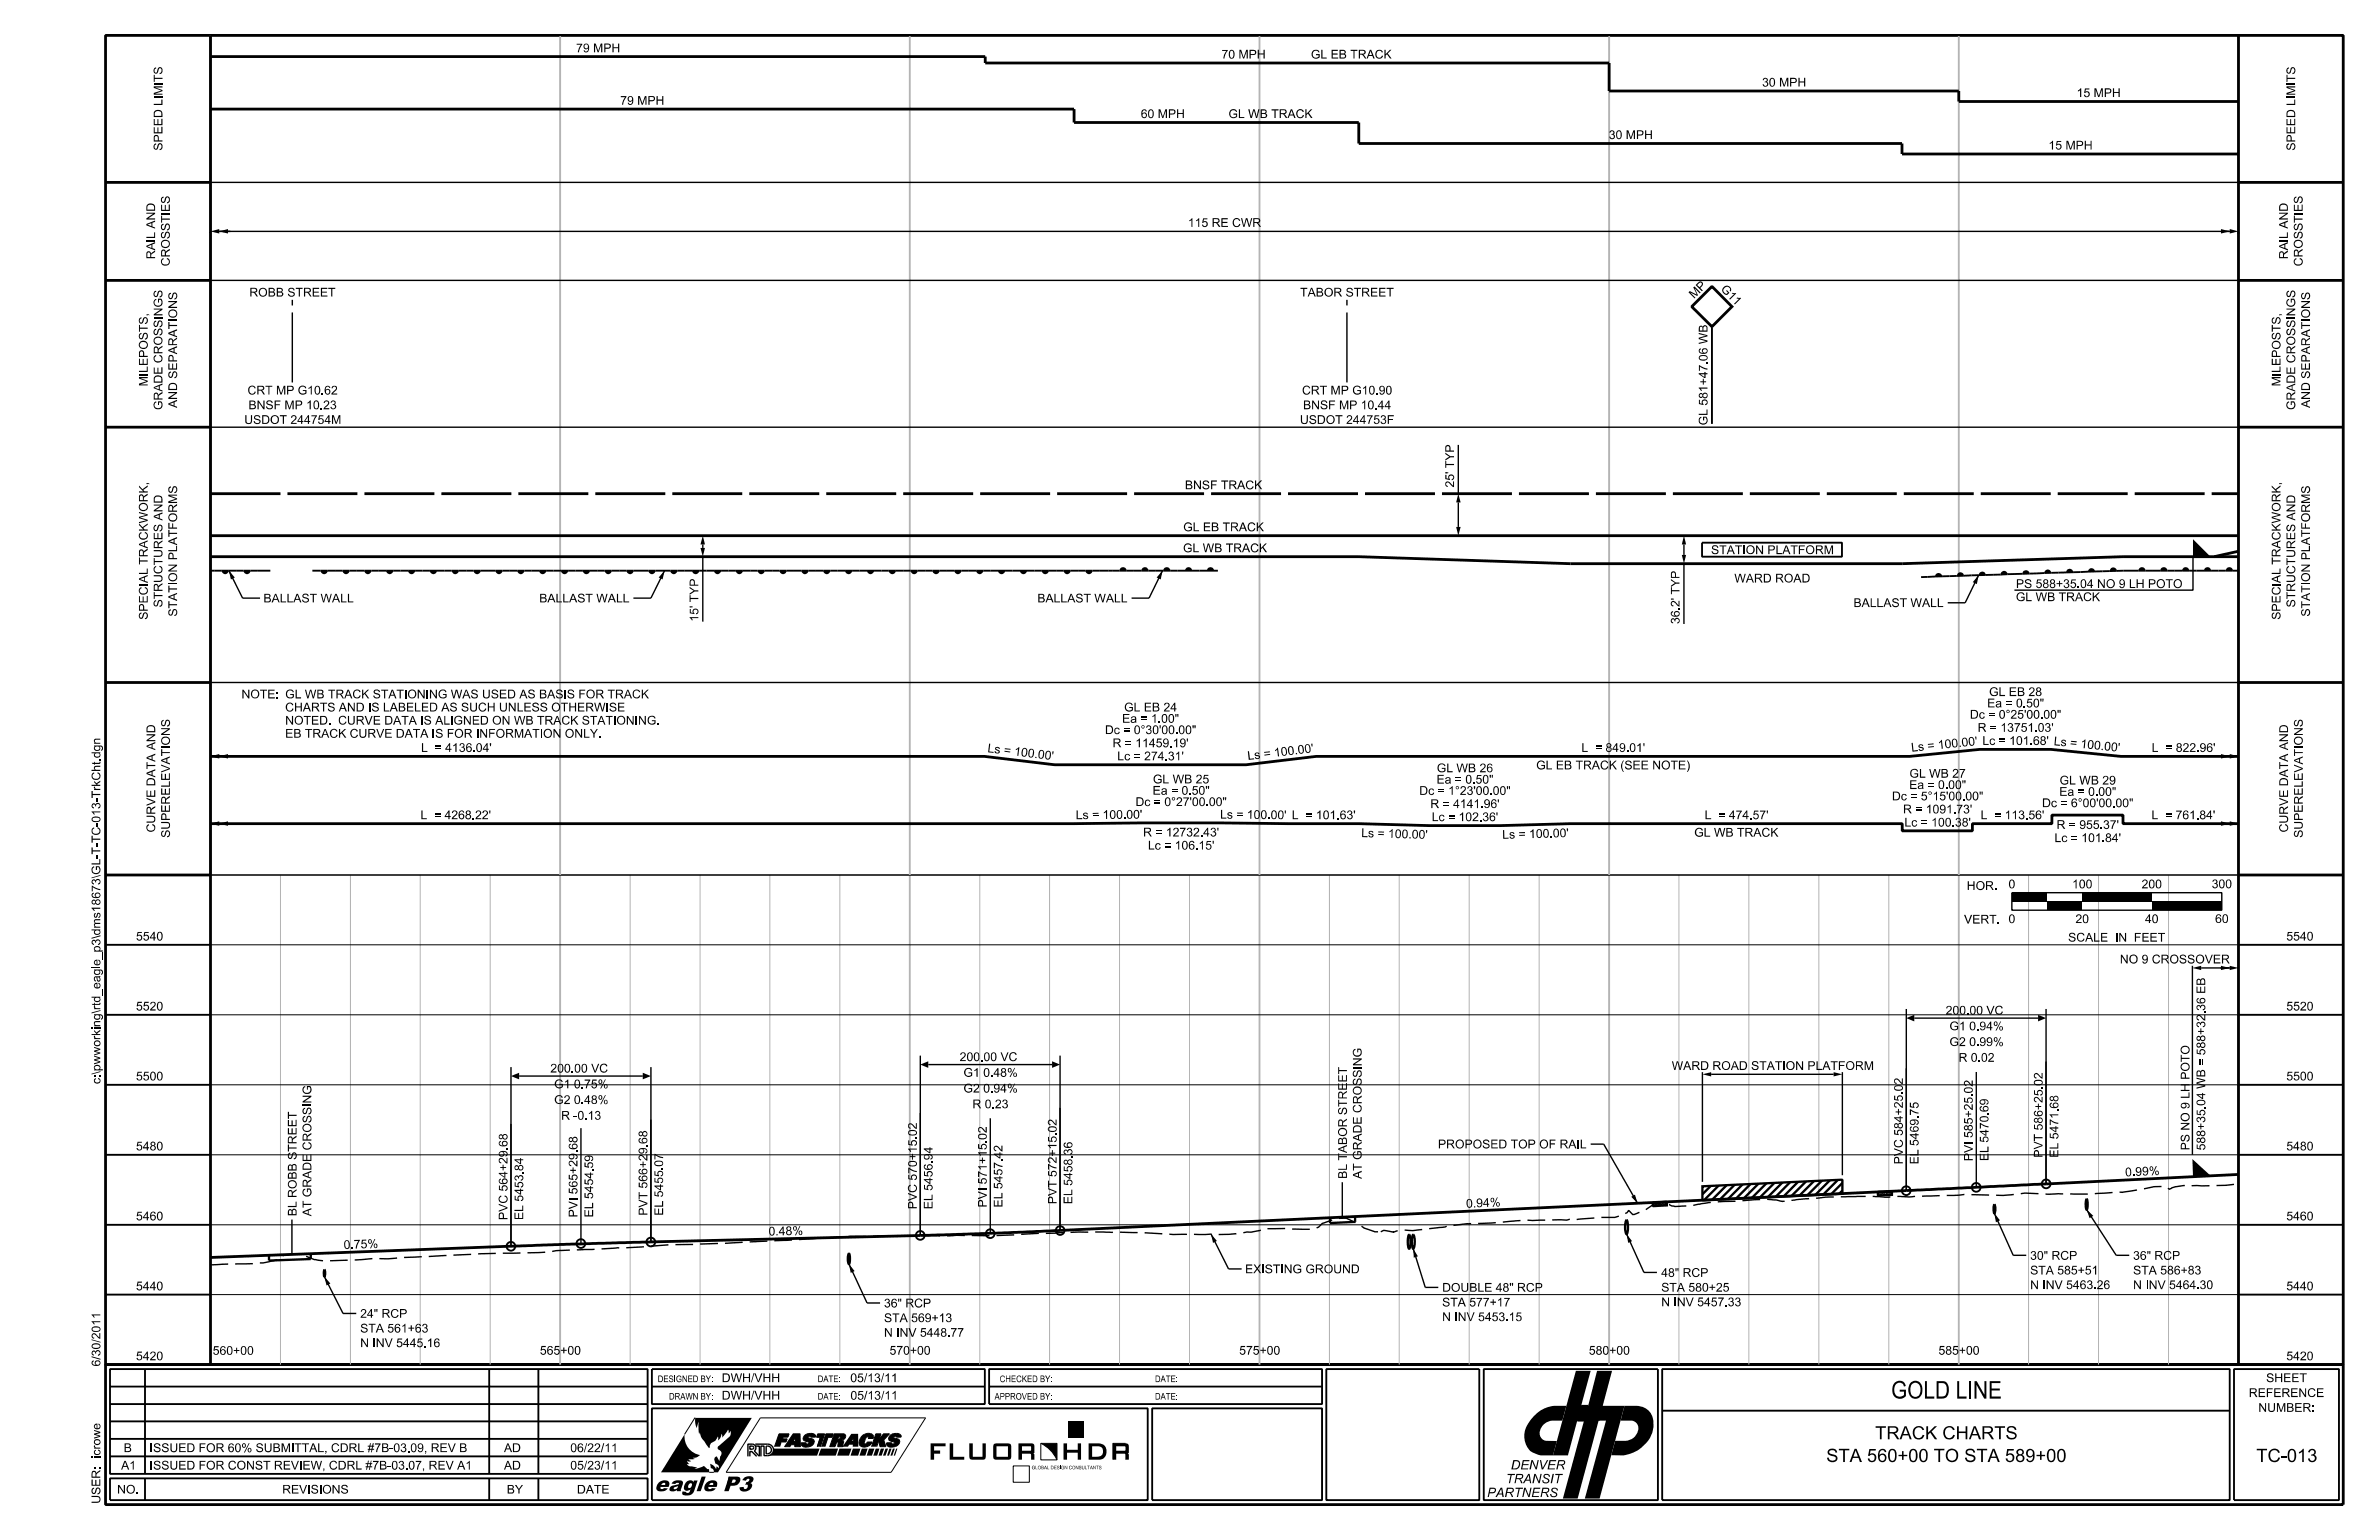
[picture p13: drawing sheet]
<svg xmlns="http://www.w3.org/2000/svg" width="432mm" height="279mm" viewBox="0 0 432 279" stroke-linecap="round" stroke-linejoin="round" font-family="sans-serif">
<defs><g id="words">
<text font-size="3.2" x="343.2" y="253.7">GOLD LINE</text>
<text font-size="2.7" x="118.7" y="270.6">eagle P3</text>
<g font-size="2.4">
<text x="340.4" y="261.1">TRACK CHARTS</text>
<text x="331.5" y="265.2">STA 560+00 TO STA 589+00</text>
<text x="409.5" y="265.2">TC-013</text>
</g>
<g font-size="1.7">
<text x="273.3" y="269.1">TRANSIT</text>
<text x="274.2" y="266.6">DENVER</text>
<text x="269.9" y="271.6">PARTNERS</text>
</g>
<g font-size="1.6">
<text x="104.6" y="9.5">79 MPH</text>
<text x="221.7" y="10.6">70 MPH</text>
<text x="237.9" y="10.6">GL EB TRACK</text>
<text x="29.5" y="17.4" transform="rotate(-90 29.5 17.4)">MI</text>
<text x="29.5" y="14.9" transform="rotate(-90 29.5 14.9)">TS</text>
<text x="319.8" y="15.7">30 MPH</text>
<text x="376.9" y="17.6">15 MPH</text>
<text x="416.6" y="17.4" transform="rotate(-90 416.6 17.4)">MI</text>
<text x="416.6" y="14.9" transform="rotate(-90 416.6 14.9)">TS</text>
<text x="112.6" y="19">79 MPH</text>
<text x="207.1" y="21.4">60 MPH</text>
<text x="223" y="21.4">GL WB TRACK</text>
<text x="29.5" y="27.3" transform="rotate(-90 29.5 27.3)">SPEED LI</text>
<text x="292" y="25.2">30 MPH</text>
<text x="371.8" y="27.1">15 MPH</text>
<text x="416.6" y="27.3" transform="rotate(-90 416.6 27.3)">SPEED LI</text>
<text x="30.8" y="38.5" transform="rotate(-90 30.8 38.5)">ES</text>
<text x="215.6" y="41.2">115 RE CWR</text>
<text x="417.9" y="38.5" transform="rotate(-90 417.9 38.5)">ES</text>
<text x="28.1" y="47" transform="rotate(-90 28.1 47)">RAI</text>
<text x="28.1" y="43.3" transform="rotate(-90 28.1 43.3)">LAND</text>
<text x="415.3" y="47" transform="rotate(-90 415.3 47)">RAI</text>
<text x="415.3" y="43.3" transform="rotate(-90 415.3 43.3)">LAND</text>
<text x="30.8" y="48.3" transform="rotate(-90 30.8 48.3)">CROSSTI</text>
<text x="45.3" y="53.8">ROBB STREET</text>
<text x="236" y="53.8">TABOR STREET</text>
<text x="312.2" y="52.6" transform="rotate(45 312.2 52.6)">G 1</text>
<text x="417.9" y="48.3" transform="rotate(-90 417.9 48.3)">CROSSTI</text>
<text x="29.5" y="57.4" transform="rotate(-90 29.5 57.4)">NGS</text>
<text x="32.2" y="57.8" transform="rotate(-90 32.2 57.8)">ONS</text>
<text x="307.5" y="54.3" transform="rotate(-45 307.5 54.3)">M P</text>
<text x="314.3" y="54.7" transform="rotate(45 314.3 54.7)">1</text>
<text x="416.6" y="57.4" transform="rotate(-90 416.6 57.4)">NGS</text>
<text x="419.3" y="57.8" transform="rotate(-90 419.3 57.8)">ONS</text>
<text x="309.9" y="65.5" transform="rotate(-90 309.9 65.5)">0</text>
<text x="26.8" y="70.1" transform="rotate(-90 26.8 70.1)">MIEPOSTS,</text>
<text x="26.8" y="67.6" transform="rotate(-90 26.8 67.6)">L</text>
<text x="44.9" y="71.6">CRT MP G10.62</text>
<text x="236.3" y="71.6">CRT MP G10.90</text>
<text x="413.9" y="70.1" transform="rotate(-90 413.9 70.1)">MIEPOSTS,</text>
<text x="413.9" y="67.6" transform="rotate(-90 413.9 67.6)">L</text>
<text x="29.5" y="74.4" transform="rotate(-90 29.5 74.4)">GRADE CROSSI</text>
<text x="32.2" y="74" transform="rotate(-90 32.2 74)">AND SEPARATI</text>
<text x="44.3" y="76.9">USDOT 244754M</text>
<text x="45.1" y="74.2">BNSF MP 10.23</text>
<text x="235.9" y="76.9">USDOT 244753F</text>
<text x="236.5" y="74.2">BNSF MP 10.44</text>
<text x="309.9" y="77.2" transform="rotate(-90 309.9 77.2)">GL581+47.6W B</text>
<text x="416.6" y="74.4" transform="rotate(-90 416.6 74.4)">GRADE CROSSI</text>
<text x="419.3" y="74" transform="rotate(-90 419.3 74)">AND SEPARATI</text>
<text x="215.1" y="88.8">BNSF TRACK</text>
<text x="263.9" y="88.4" transform="rotate(-90 263.9 88.4)">25’TYP</text>
<text x="214.7" y="100.2">GL WB TRACK</text>
<text x="214.8" y="96.4">GL EB TRACK</text>
<text x="310.6" y="100.5">STATION PLATFORM</text>
<text x="26.8" y="105.8" transform="rotate(-90 26.8 105.8)">ALTRACKW ORK,</text>
<text x="32.2" y="105.6" transform="rotate(-90 32.2 105.6)">ON PLATFORMS</text>
<text x="314.8" y="105.7">WARD ROAD</text>
<text x="365.9" y="106.7">PS 588+35.04 NO 9 LH POTO</text>
<text x="413.9" y="105.8" transform="rotate(-90 413.9 105.8)">ALTRACKW ORK,</text>
<text x="419.3" y="105.6" transform="rotate(-90 419.3 105.6)">ON PLATFORMS</text>
<text x="26.8" y="112.4" transform="rotate(-90 26.8 112.4)">SPECI</text>
<text x="29.5" y="110.2" transform="rotate(-90 29.5 110.2)">STRUCTURES AND</text>
<text x="32.2" y="111.9" transform="rotate(-90 32.2 111.9)">STATI</text>
<text x="47.8" y="109.3">BALLAST WALL</text>
<text x="97.9" y="109.3">BALLAST WALL</text>
<text x="126.8" y="112.8" transform="rotate(-90 126.8 112.8)">15’TYP</text>
<text x="188.3" y="109.3">BALLAST WALL</text>
<text x="304.9" y="113.2" transform="rotate(-90 304.9 113.2)">36.’TYP</text>
<text x="304.9" y="110.1" transform="rotate(-90 304.9 110.1)">2</text>
<text x="336.4" y="110.1">BALLAST WALL</text>
<text x="365.9" y="109.1">GL WB TRACK</text>
<text x="413.9" y="112.4" transform="rotate(-90 413.9 112.4)">SPECI</text>
<text x="416.6" y="110.2" transform="rotate(-90 416.6 110.2)">STRUCTURES AND</text>
<text x="419.3" y="111.9" transform="rotate(-90 419.3 111.9)">STATI</text>
<text x="43.8" y="126.7">NOTE:GL WB TRACK STATIONING WAS USED AS BASIS FOR TRACK</text>
<text x="51.8" y="131.5">NOTED.</text>
<text x="51.8" y="129.1">CHARTS AND IS LABELED AS SUCH UNLESS OTHERWISE</text>
<text x="61.2" y="131.5">CURVE DATA IS ALIGNED ON WB TRACK STATIONING.</text>
<text x="203.7" y="131.1">Ea = 1.00&quot;</text>
<text x="204" y="129.1">GL EB 24</text>
<text x="360.7" y="128.3">Ea = 0.50&quot;</text>
<text x="361" y="126.3">GL EB 28</text>
<text x="30.8" y="135.3" transform="rotate(-90 30.8 135.3)">ONS</text>
<text x="51.8" y="133.8">EB TRACK CURVE DATA IS FOR INFORMATION ONLY.</text>
<text x="76.4" y="136.4">L</text>
<text x="79.3" y="136.4">= 4136.04’</text>
<text x="179.2" y="136.5" transform="rotate(7 179.2 136.5)">Ls = 1</text>
<text x="185.2" y="137.2" transform="rotate(7 185.2 137.2)">0</text>
<text x="186.5" y="137.3" transform="rotate(7 186.5 137.3)">0 .0</text>
<text x="189.5" y="137.7" transform="rotate(7 189.5 137.7)">0 ’</text>
<text x="201.9" y="135.6">R = 11459.19’</text>
<text x="202.8" y="137.9">Lc = 274.31’</text>
<text x="226.5" y="137.9" transform="rotate(-7 226.5 137.9)">Ls = 1</text>
<text x="232.6" y="137.2" transform="rotate(-7 232.6 137.2)">0</text>
<text x="233.8" y="137" transform="rotate(-7 233.8 137)">0 .0</text>
<text x="236.8" y="136.7" transform="rotate(-7 236.8 136.7)">0 ’</text>
<text x="287" y="136.4">L</text>
<text x="289.9" y="136.4">= 849.01’</text>
<text x="347" y="136.4" transform="rotate(-6 347 136.4)">Ls = 1</text>
<text x="353" y="135.8" transform="rotate(-6 353 135.8)">0</text>
<text x="354.3" y="135.7" transform="rotate(-6 354.3 135.7)">0 .0</text>
<text x="357.3" y="135.3" transform="rotate(-6 357.3 135.3)">0 ’</text>
<text x="358.9" y="132.8">R = 13751.03’</text>
<text x="359.8" y="135.2">Lc = 101.68’</text>
<text x="372.7" y="135.2" transform="rotate(6 372.7 135.2)">Ls = 1</text>
<text x="378.8" y="135.8" transform="rotate(6 378.8 135.8)">0</text>
<text x="380" y="135.9" transform="rotate(6 380 135.9)">0 .0</text>
<text x="383.1" y="136.2" transform="rotate(6 383.1 136.2)">0 ’</text>
<text x="390.5" y="136.4">L</text>
<text x="393.4" y="136.4">= 822.96’</text>
<text x="418" y="135.3" transform="rotate(-90 418 135.3)">ONS</text>
<text x="18.2" y="142.7" transform="rotate(-90 18.2 142.7)">k</text>
<text x="18.2" y="138.2" transform="rotate(-90 18.2 138.2)">.gn</text>
<text x="209.3" y="142.1">GL WB 25</text>
<text x="260.7" y="142.2">Ea = 0.50&quot;</text>
<text x="260.8" y="140.1">GL WB 26</text>
<text x="278.8" y="139.6">GL EB TRACK (SEE NOTE)</text>
<text x="346.5" y="143.1">Ea = 0.00&quot;</text>
<text x="346.6" y="141.1">GL WB 27</text>
<text x="373.8" y="142.3">GL WB 29</text>
<text x="18.2" y="149.3" transform="rotate(-90 18.2 149.3)">013-</text>
<text x="18.2" y="144.8" transform="rotate(-90 18.2 144.8)">TrChtd</text>
<text x="76.3" y="148.6">L</text>
<text x="79.1" y="148.6">= 4268.22’</text>
<text x="195.3" y="148.6" transform="rotate(-1 195.3 148.6)">L s =</text>
<text x="200.6" y="148.6" transform="rotate(-1 200.6 148.6)">1 0 0 .0 0 ’</text>
<text x="209.2" y="144.2">Ea = 0.50&quot;</text>
<text x="221.4" y="148.5" transform="rotate(1 221.4 148.5)">L s =</text>
<text x="226.8" y="148.6" transform="rotate(1 226.8 148.6)">1 0 0 .0 0 ’</text>
<text x="234.5" y="148.6">L</text>
<text x="237.3" y="148.6">= 101.63’</text>
<text x="259.6" y="146.6">R = 4141.96’</text>
<text x="259.9" y="149">Lc = 102.36’</text>
<text x="309.4" y="148.6">L</text>
<text x="312.2" y="148.6">= 474.57’</text>
<text x="345.4" y="147.6">R = 1091.73’</text>
<text x="345.7" y="150">Lc = 100.38’</text>
<text x="359.5" y="148.6">L</text>
<text x="362.3" y="148.6">= 113.56’</text>
<text x="373.8" y="144.4">Ea = 0.00&quot;</text>
<text x="390.5" y="148.6">L</text>
<text x="393.3" y="148.6">= 761.84’</text>
<text x="18.2" y="155" transform="rotate(-90 18.2 155)">T-</text>
<text x="18.2" y="152.9" transform="rotate(-90 18.2 152.9)">TC-</text>
<text x="28.2" y="151" transform="rotate(-90 28.2 151)">CURVE DATA AND</text>
<text x="30.8" y="152" transform="rotate(-90 30.8 152)">SUPERELEVATI</text>
<text x="207.5" y="151.8">R = 12732.43’</text>
<text x="208.3" y="154.1">Lc = 106.15’</text>
<text x="247" y="151.9" transform="rotate(2 247 151.9)">Ls = 1</text>
<text x="253.1" y="152" transform="rotate(2 253.1 152)">0</text>
<text x="254.4" y="152.1" transform="rotate(2 254.4 152.1)">0 .0</text>
<text x="257.5" y="152.2" transform="rotate(2 257.5 152.2)">0 ’</text>
<text x="272.7" y="152.2" transform="rotate(-2 272.7 152.2)">Ls = 1</text>
<text x="278.8" y="152" transform="rotate(-2 278.8 152)">0</text>
<text x="280" y="152" transform="rotate(-2 280 152)">0 .0</text>
<text x="283.1" y="151.9" transform="rotate(-2 283.1 151.9)">0 ’</text>
<text x="307.5" y="151.8">GL WB TRACK</text>
<text x="372.9" y="152.8">Lc = 101.84’</text>
<text x="373.3" y="150.4">R = 955.37’</text>
<text x="415.3" y="151" transform="rotate(-90 415.3 151)">CURVE DATA AND</text>
<text x="418" y="152" transform="rotate(-90 418 152)">SUPERELEVATI</text>
<text x="18.2" y="158.7" transform="rotate(-90 18.2 158.7)">GL-</text>
<text x="357" y="161.5">HOR. 0</text>
<text x="376.1" y="161.2">100</text>
<text x="388.7" y="161.2">200</text>
<text x="401.4" y="161.1">300</text>
<text x="356.5" y="167.6">VERT. 0</text>
<text x="376.7" y="167.5">20</text>
<text x="389.3" y="167.5">40</text>
<text x="402" y="167.5">60</text>
<text x="18.2" y="169.7" transform="rotate(-90 18.2 169.7)">d</text>
<text x="24.7" y="170.6">5540</text>
<text x="375.4" y="170.8">SCALE</text>
<text x="384" y="170.8">IN</text>
<text x="387.6" y="170.8">FEET</text>
<text x="415" y="170.6">5540</text>
<text x="18.2" y="175.2" transform="rotate(-90 18.2 175.2)">e</text>
<text x="384.8" y="174.8">NO 9 CROSSOVER</text>
<text x="18.2" y="183.3" transform="rotate(-90 18.2 183.3)">rd</text>
<text x="24.7" y="183.3">5520</text>
<text x="353.1" y="184.1">200.00 VC</text>
<text x="400.3" y="184" transform="rotate(-90 400.3 184)">.6EB</text>
<text x="400.3" y="183.4" transform="rotate(-90 400.3 183.4)">3</text>
<text x="415" y="183.3">5520</text>
<text x="18.2" y="187.9" transform="rotate(-90 18.2 187.9)">kn</text>
<text x="353.8" y="186.9">G1 0.94%</text>
<text x="353.8" y="189.8">G2 0.99%</text>
<text x="18.2" y="196.7" transform="rotate(-90 18.2 196.7)">c:p</text>
<text x="18.2" y="195" transform="rotate(-90 18.2 195)">\wworig\t_eagl_p3\ms18673\</text>
<text x="24.7" y="196">5500</text>
<text x="99.9" y="194.6">200.00 VC</text>
<text x="100.6" y="197.4">G1 0.75%</text>
<text x="174.2" y="192.5">200.00 VC</text>
<text x="174.9" y="195.4">G1 0.48%</text>
<text x="247.1" y="193.4" transform="rotate(-90 247.1 193.4)">NG</text>
<text x="303.4" y="194.1">WARD ROAD STATION PLATFORM</text>
<text x="345.4" y="196.8" transform="rotate(-90 345.4 196.8)">2</text>
<text x="355.5" y="192.6">R 0.02</text>
<text x="370.7" y="197" transform="rotate(-90 370.7 197)">0</text>
<text x="397.4" y="195.9" transform="rotate(-90 397.4 195.9)">POTO</text>
<text x="415" y="196">5500</text>
<text x="56.5" y="200.2" transform="rotate(-90 56.5 200.2)">NG</text>
<text x="100.6" y="200.3">G2 0.48%</text>
<text x="101.8" y="203.2">R -0.13</text>
<text x="174.9" y="198.2">G2 0.94%</text>
<text x="176.5" y="201.1">R 0.23</text>
<text x="345.4" y="198" transform="rotate(-90 345.4 198)">0</text>
<text x="348.2" y="202.4" transform="rotate(-90 348.2 202.4)">7</text>
<text x="358.1" y="198.4" transform="rotate(-90 358.1 198.4)">0</text>
<text x="400.3" y="200.6" transform="rotate(-90 400.3 200.6)">0</text>
<text x="24.7" y="208.7">5480</text>
<text x="56.5" y="208.7" transform="rotate(-90 56.5 208.7)">CROSSI</text>
<text x="92.1" y="208.1" transform="rotate(-90 92.1 208.1)">6</text>
<text x="104.8" y="208.6" transform="rotate(-90 104.8 208.6)">6</text>
<text x="117.5" y="209.4" transform="rotate(-90 117.5 209.4)">9.8</text>
<text x="166.4" y="206.1" transform="rotate(-90 166.4 206.1)">0</text>
<text x="179.1" y="206.8" transform="rotate(-90 179.1 206.8)">0</text>
<text x="191.8" y="205.5" transform="rotate(-90 191.8 205.5)">0</text>
<text x="194.6" y="209.6" transform="rotate(-90 194.6 209.6)">3</text>
<text x="261" y="208.4">PROPOSED TOP OF RAIL</text>
<text x="358.1" y="209.2" transform="rotate(-90 358.1 209.2)">VI585+25.2</text>
<text x="360.9" y="209.2" transform="rotate(-90 360.9 209.2)">L5470.9</text>
<text x="397.4" y="208.7" transform="rotate(-90 397.4 208.7)">PS NO 9LH</text>
<text x="400.3" y="208.7" transform="rotate(-90 400.3 208.7)">588+35.4W B = 588+32</text>
<text x="415" y="208.7">5480</text>
<text x="95" y="212.5" transform="rotate(-90 95 212.5)">8</text>
<text x="107.7" y="212" transform="rotate(-90 107.7 212)">5</text>
<text x="120.4" y="211.7" transform="rotate(-90 120.4 211.7)">0</text>
<text x="169.3" y="210.5" transform="rotate(-90 169.3 210.5)">94</text>
<text x="182" y="210.2" transform="rotate(-90 182 210.2)">42</text>
<text x="244.5" y="213.9" transform="rotate(-90 244.5 213.9)">BLTABOR STREET</text>
<text x="247.1" y="213.9" transform="rotate(-90 247.1 213.9)">AT GRADE CROSSI</text>
<text x="345.4" y="211.3" transform="rotate(-90 345.4 211.3)">PVC 584+25.</text>
<text x="348.2" y="211.3" transform="rotate(-90 348.2 211.3)">EL5469.5</text>
<text x="358.1" y="210.7" transform="rotate(-90 358.1 210.7)">P</text>
<text x="360.9" y="210.7" transform="rotate(-90 360.9 210.7)">E</text>
<text x="370.7" y="210" transform="rotate(-90 370.7 210)">PVT 586+25.2</text>
<text x="373.6" y="210" transform="rotate(-90 373.6 210)">EL5471.8</text>
<text x="385.7" y="213.4" transform="rotate(-3 385.7 213.4)">0 .9</text>
<text x="388.8" y="213.3" transform="rotate(-3 388.8 213.3)">9 %</text>
<text x="24.7" y="221.4">5460</text>
<text x="53.8" y="220.7" transform="rotate(-90 53.8 220.7)">BLROBB STREET</text>
<text x="56.5" y="220.7" transform="rotate(-90 56.5 220.7)">AT GRADE</text>
<text x="92.1" y="221.3" transform="rotate(-90 92.1 221.3)">PVC 564+29.8</text>
<text x="95" y="221.3" transform="rotate(-90 95 221.3)">EL5453.4</text>
<text x="104.8" y="220.9" transform="rotate(-90 104.8 220.9)">PVI565+29.8</text>
<text x="107.7" y="220.9" transform="rotate(-90 107.7 220.9)">EL5454.9</text>
<text x="117.5" y="220.6" transform="rotate(-90 117.5 220.6)">PVT 566+2</text>
<text x="120.4" y="220.6" transform="rotate(-90 120.4 220.6)">EL5455.7</text>
<text x="166.4" y="219.4" transform="rotate(-90 166.4 219.4)">PVC 570+15.2</text>
<text x="169.3" y="219.4" transform="rotate(-90 169.3 219.4)">EL5456.</text>
<text x="179.1" y="219.1" transform="rotate(-90 179.1 219.1)">PVI571+15.2</text>
<text x="182" y="219.1" transform="rotate(-90 182 219.1)">EL5457.</text>
<text x="191.8" y="218.5" transform="rotate(-90 191.8 218.5)">PVT 572+15.2</text>
<text x="194.6" y="218.5" transform="rotate(-90 194.6 218.5)">EL5458.6</text>
<text x="266.1" y="219.1" transform="rotate(-3 266.1 219.1)">0 .9</text>
<text x="269.2" y="219" transform="rotate(-3 269.2 219)">4 %</text>
<text x="415" y="221.4">5460</text>
<text x="62.4" y="226.6" transform="rotate(-2 62.4 226.6)">0 .7 5 %</text>
<text x="139.5" y="224.2" transform="rotate(-1 139.5 224.2)">0 .4 8 %</text>
<text x="226" y="231">EXISTING GROUND</text>
<text x="301.5" y="231.7">48&quot; RCP</text>
<text x="368.5" y="233.9">N INV 5463.26</text>
<text x="368.5" y="231.2">STA 585+51</text>
<text x="368.5" y="228.6">30&quot; RCP</text>
<text x="387.2" y="233.9">N INV 5464.30</text>
<text x="387.2" y="231.2">STA 586+83</text>
<text x="387.2" y="228.6">36&quot; RCP</text>
<text x="24.7" y="234.1">5440</text>
<text x="65.4" y="239.1">24&quot; RCP</text>
<text x="160.4" y="239.9">STA 569+13</text>
<text x="160.4" y="237.2">36&quot; RCP</text>
<text x="261.8" y="239.7">N INV 5453.15</text>
<text x="261.8" y="237">STA 577+17</text>
<text x="261.8" y="234.4">DOUBLE 48&quot; RCP</text>
<text x="301.5" y="237">N INV 5457.33</text>
<text x="301.5" y="234.3">STA 580+25</text>
<text x="415" y="234.1">5440</text>
<text x="18.2" y="243" transform="rotate(-90 18.2 243)">2</text>
<text x="38.6" y="245.8">560+00</text>
<text x="65.4" y="244.4">N INV 5445.16</text>
<text x="65.4" y="241.8">STA 561+63</text>
<text x="98" y="245.8">565+00</text>
<text x="160.4" y="242.5">N INV 5448.77</text>
<text x="161.5" y="245.8">570+00</text>
<text x="224.9" y="245.8">575+00</text>
<text x="288.4" y="245.8">580+00</text>
<text x="351.8" y="245.8">585+00</text>
<text x="18.2" y="247.9" transform="rotate(-90 18.2 247.9)">6/0/011</text>
<text x="18.2" y="246.1" transform="rotate(-90 18.2 246.1)">3</text>
<text x="24.7" y="246.8">5420</text>
<text x="131" y="250.8">DWH/VHH</text>
<text x="154.3" y="250.8">05/13/11</text>
<text x="411.3" y="250.8">SHEET</text>
<text x="415" y="246.8">5420</text>
<text x="131" y="253.9">DWH/VHH</text>
<text x="154.4" y="253.9">05/13/11</text>
<text x="408.2" y="253.5">REFERENCE</text>
<text x="409.9" y="256.2">NUMBER:</text>
<text x="22.5" y="263.4">B</text>
<text x="27.2" y="263.4">ISSUED FOR 60% SUBMITTAL, CDRL #7B-03.09, REV B</text>
<text x="91.5" y="263.4">AD</text>
<text x="103.5" y="263.4">06/22/11</text>
<text x="18.2" y="264.1" transform="rotate(-90 18.2 264.1)">cowe</text>
<text x="22" y="266.6">A1</text>
<text x="27.2" y="266.6">ISSUED FOR CONST REVIEW, CDRL #7B-03.07, REV A1</text>
<text x="91.5" y="266.6">AD</text>
<text x="103.5" y="266.6">05/23/11</text>
<text x="18.2" y="272.8" transform="rotate(-90 18.2 272.8)">USER: ir</text>
<text x="21.3" y="271">NO.</text>
<text x="51.2" y="271">REVISIONS</text>
<text x="92" y="271">BY</text>
<text x="104.7" y="271">DATE</text>
</g>
<g font-size="1.2">
<text x="119.4" y="250.8">DESIGNED BY:</text>
<text x="148.4" y="250.8">DATE:</text>
<text x="181.5" y="250.8">CHECKED BY:</text>
<text x="209.6" y="250.8">DATE:</text>
<text x="121.4" y="253.9">DRAWN BY:</text>
<text x="148.4" y="253.9">DATE:</text>
<text x="180.5" y="253.9">APPROVED BY:</text>
<text x="209.6" y="253.9">DATE:</text>
</g>
<text font-size=".6" x="187.3" y="266.6">GLOBAL DESIGN CONSULTANTS</text>
</g></defs>
<g fill="none" stroke="#000" stroke-width=".34">
<path d="M310.7 59.3v17.6M308.9 98.5h25.4v2.5h-25.4zM38.2 103.5h10.9M56.7 103.5h164.4M406.3 103.5h-20.9l-36.7 1.2M19.2 158.8h19M406.3 158.8h19M19.2 171.4h19M406.3 171.4h19M19.2 184.1h19M19.2 196.8h19M406.3 184.1h19"/>
<path d="M406.3 196.8h19M19.2 209.5h19M406.3 209.5h19M19.2 222.2h19M19.2 234.9h19M406.3 222.2h19M406.3 234.9h19M19.2 247.6h19M20 248.4h97.5v19h-97.5zM20 251.6h97.5M20 254.7h97.5M20 257.9h97.5"/>
<path d="M26.3 248.4v19M88.8 248.4v19M97.7 248.4v19M118.3 248.4h60.5v6.3h-60.5zM118.3 255.5h90v16.7h-90zM118.3 251.6h60.5M179.5 248.4h60.5v6.3h-60.5zM179.5 251.6h60.5M209.1 255.5h30.9v16.7h-30.9zM240.7 248.4h27.8v23.8h-27.8zM269.3 248.4h31.6v23.8h-31.6zM287 255.1h1.3l-.8 2.6h-1.2z"/>
<path d="M290.9 255.1l-.7 2.6M301.7 255.9h103M301.7 248.4h103v23.8h-103zM405.5 248.4h19v23.8h-19zM406.3 247.6h19M20 268.2h97.5v4h-97.5zM20 261.1h97.5M20 264.2h97.5M26.3 268.2v4M88.8 268.2v4M97.7 268.2v4"/>
<circle cx="346" cy="216" r=".79"/>
<circle cx="358.7" cy="215.4" r=".79"/>
<circle cx="371.4" cy="214.8" r=".8"/>
<circle cx="92.7" cy="226.1" r=".79"/>
<circle cx="105.4" cy="225.6" r=".79"/>
<circle cx="118.1" cy="225.3" r=".79"/>
<circle cx="167" cy="224.1" r=".79"/>
<circle cx="179.7" cy="223.8" r=".79"/>
<circle cx="192.4" cy="223.2" r=".79"/>
</g>
<g fill="none" stroke="#000" stroke-width=".51">
<path d="M19.2 6.4h406.1v241.2h-406.1zM38.2 6.4v241.2h368.1v-241.2M38.2 10.3h140.6v1.1h113.3v5.1h63.4v1.9h50.8M38.2 19.8h156.7v2.4h51.7v3.8h98.6v1.9h61.1M19.2 33.1h19M406.3 33.1h19M19.2 50.9h19M310.7 52l3.7 3.6-3.7 3.7-3.6-3.7zM406.3 50.9h19M19.2 77.5h19M406.3 77.5h19M38.2 97.2h368.1"/>
<path d="M38.2 89.6h12.7M52.2 89.6h12.7M66.1 89.6h12.7M80.1 89.6h12.7M94.1 89.6h12.7M108.1 89.6h12.7M122 89.6h12.7M136 89.6h12.7M150 89.6h12.7M163.9 89.6h12.7M177.9 89.6h12.7M191.9 89.6h12.7"/>
<path d="M205.8 89.6h12.7M219.8 89.6h12.7M233.8 89.6h12.7M247.8 89.6h12.7M261.7 89.6h12.7M275.7 89.6h12.7M289.7 89.6h12.7M303.6 89.6h12.7M317.6 89.6h12.7M331.6 89.6h12.7M345.5 89.6h12.7M359.5 89.6h12.7"/>
<path d="M373.5 89.6h12.7M387.5 89.6h12.7M401.4 89.6h4.9M38.2 101h208.5l38.3 1.3h60.3l40-1.3h21M406.3 100l-4.4 1M19.2 123.8h19M38.2 137.2h140.5l12.7 1.5h34.8l12.7-1.5h107.7l12.7-1.2h13l12.7 1.2h21.3M406.3 123.8h19M19.2 158.8h19M38.2 149.4h156.7l26.2-.1 25.6 .1 12.7 .4h12.9l12.7-.4h60.3v1.3h12.7v-1.3h14.4v-1.5h12.9v1.5h21M406.3 158.8h19M406.3 213.1l-220.7 10.5-17 .5-64.7 1.6-65.7 2.4"/>
<path d="M19.2 247.6h406.1v25.4h-406.1z"/>
</g>
<g fill="#000">
<path d="M38.2 42l1.6-.4v.8zM39.8 42l1.6-.4v.8zM403.1 41.6l1.6 .4-1.6 .4zM404.7 41.6l1.6 .4-1.6 .4zM127.6 97.2l.4 1.6h-.9zM127.1 99.4h.9l-.4 1.6zM264.7 89.6l.4 1.6h-.8zM264.3 95.6h.8l-.4 1.6zM305.6 97.2l.4 1.6h-.7zM398 97.8l3.2 3.2h-3.2zM41.6 103.5l1 1.3-.7 .3zM120.6 103.5l-.3 1.6-.7-.3z"/>
<path d="M211 103.5l-.3 1.6-.8-.3zM305.3 100.7h.7l-.4 1.6zM359.1 104.4l-.3 1.6-.7-.4zM38.2 137.2l1.6-.4v.8zM39.8 137.2l1.6-.4v.8zM403.1 136.8l1.6 .4-1.6 .4zM404.7 136.8l1.6 .4-1.6 .4zM38.2 149.4l1.6-.4v.8zM39.8 149.4l1.6-.4v.8zM403.1 149l1.6 .4-1.6 .4zM404.7 149l1.6 .4-1.6 .4zM365.2 162h6.3v1.5h-6.3z"/>
<path d="M371.5 163.5h6.4v1.6h-6.4zM377.9 162h12.7v1.5h-12.7zM397.9 175.6l1.6-.4v.8zM403.1 175.2l1.6 .4-1.6 .4zM390.6 163.5h12.7v1.6h-12.7zM404.7 175.2l1.6 .4-1.6 .4zM92.7 195.2l1.5-.6v1.2zM116.7 194.6l1.4 .6-1.4 .6zM167 193.1l1.5-.6v1.2zM191 192.5l1.4 .6-1.4 .6zM309 194.9l1.6-.4v.8zM332.8 194.5l1.6 .4-1.6 .4z"/>
<path d="M346 184.7l1.5-.6v1.2zM369.9 184.1l1.5 .6-1.5 .6zM296.1 217.1l.7-.4 .4 1.6zM397.9 210.3l3.3 3-3.2 .2zM58.9 231.6l1.1 1.3-.7 .3zM154.1 229.3l1 1.3-.7 .3zM219.8 223.9l1.1 1.2-.7 .4zM256.5 226.6l.9 1.3-.8 .3zM295.2 223.9l1 1.3-.7 .3zM362 220.1l1 1.3-.7 .4zM378.7 219.5l1.2 1.1-.6 .4zM193.9 257.8h2.9v3h-2.9z"/>
<path d="M149 262.8h3.1l-.4 1.3h-3.1zM152.4 262.8h2.2l-.5 1.3h-2.2zM154.8 262.8h1.4l-.4 1.3h-1.4zM156.4 262.8h1.1l-.4 1.3h-1.1zM157.7 262.8h1l-.4 1.3h-1zM159 262.8h.6l-.4 1.3h-.7zM159.9 262.8h.6l-.5 1.3h-.5zM160.7 262.8h.5l-.5 1.3h-.4zM161.4 262.8h.4l-.4 1.3h-.4zM162.1 262.8h.3l-.4 1.3h-.4zM162.7 262.8h.2l-.4 1.3h-.3z"/>
<path d="M223.3 20a.73 .73 0 0 1 1.2 .3h-.2a.59 .59 0 0 0-.8-.2 .59 .59 0 0 0-.1 .9 .65 .65 0 0 0 1 .1v-.3h-.5v-.2h.6v.6a.85 .85 0 0 1-1.2 0 .85 .85 0 0 1 0-1.2z" fill-rule="evenodd"/>
<path d="M235.5 20a.66 .66 0 0 1 1.1 .3h-.2a.55 .55 0 0 0-.8-.2 .55 .55 0 0 0-.1 .9 .47 .47 0 0 0 .6 .3 .47 .47 0 0 0 .4-.5l.2 .1a.78 .78 0 0 1-1.2 .4 .78 .78 0 0 1 0-1.3z" fill-rule="evenodd"/>
<path d="M215.1 98.8a.73 .73 0 0 1 1.2 .3h-.2a.59 .59 0 0 0-.9-.2 .59 .59 0 0 0-.1 .9 .65 .65 0 0 0 1 .1v-.3h-.5v-.2h.7v.6a.85 .85 0 0 1-1.3 0 .85 .85 0 0 1 .1-1.2z" fill-rule="evenodd"/>
<path d="M215.1 95a.72 .72 0 0 1 1.2 .2l-.2 .1a.62 .62 0 0 0-.8-.2 .62 .62 0 0 0-.2 .8 .62 .62 0 0 0 .8 .3l.2-.1v-.3h-.4v-.2h.7v.6a.86 .86 0 0 1-1.3 0 .86 .86 0 0 1 0-1.2z" fill-rule="evenodd"/>
<path d="M226.7 95a.68 .68 0 0 1 1.1 .2l-.2 .1a.53 .53 0 0 0-.7-.3 .53 .53 0 0 0-.2 .8 .49 .49 0 0 0 .4 .4 .49 .49 0 0 0 .5-.4l.3 .1a.77 .77 0 0 1-1.1 .4 .77 .77 0 0 1-.2-1.2z" fill-rule="evenodd"/>
<path d="M227.2 98.8a.66 .66 0 0 1 1.2 .3h-.2a.55 .55 0 0 0-.8-.2 .55 .55 0 0 0-.1 .8 .47 .47 0 0 0 .5 .3 .47 .47 0 0 0 .4-.4l.2 .1a.78 .78 0 0 1-1.2 .3 .78 .78 0 0 1 0-1.2z" fill-rule="evenodd"/>
<path d="M40.3 103.5h1.2a.63 .63 0 0 1-.6 .7 .63 .63 0 0 1-.6-.7z" fill-rule="evenodd"/>
<path d="M44.2 103.5h1.3a.63 .63 0 0 1-.7 .7 .63 .63 0 0 1-.6-.7z" fill-rule="evenodd"/>
<path d="M58.2 103.5h1.3a.63 .63 0 0 1-.7 .7 .63 .63 0 0 1-.6-.7z" fill-rule="evenodd"/>
<path d="M62.2 103.5h1.2a.63 .63 0 0 1-.6 .7 .63 .63 0 0 1-.6-.7z" fill-rule="evenodd"/>
<path d="M66.1 103.5h1.3a.63 .63 0 0 1-.6 .7 .63 .63 0 0 1-.7-.7z" fill-rule="evenodd"/>
<path d="M70.1 103.5h1.3a.63 .63 0 0 1-.7 .7 .63 .63 0 0 1-.6-.7z" fill-rule="evenodd"/>
<path d="M74.1 103.5h1.3a.63 .63 0 0 1-.7 .7 .63 .63 0 0 1-.6-.7z" fill-rule="evenodd"/>
<path d="M78 103.5h1.3a.63 .63 0 0 1-.6 .7 .63 .63 0 0 1-.7-.7z" fill-rule="evenodd"/>
<path d="M82 103.5h1.3a.63 .63 0 0 1-.7 .7 .63 .63 0 0 1-.6-.7z" fill-rule="evenodd"/>
<path d="M86 103.5h1.2a.63 .63 0 0 1-.6 .7 .63 .63 0 0 1-.6-.7z" fill-rule="evenodd"/>
<path d="M89.9 103.5h1.3a.63 .63 0 0 1-.6 .7 .63 .63 0 0 1-.7-.7z" fill-rule="evenodd"/>
<path d="M93.9 103.5h1.3a.63 .63 0 0 1-.7 .7 .63 .63 0 0 1-.6-.7z" fill-rule="evenodd"/>
<path d="M97.9 103.5h1.2a.63 .63 0 0 1-.6 .7 .63 .63 0 0 1-.6-.7z" fill-rule="evenodd"/>
<path d="M101.8 103.5h1.3a.63 .63 0 0 1-.6 .7 .63 .63 0 0 1-.7-.7z" fill-rule="evenodd"/>
<path d="M105.8 103.5h1.3a.63 .63 0 0 1-.7 .7 .63 .63 0 0 1-.6-.7z" fill-rule="evenodd"/>
<path d="M109.7 103.5h1.3a.63 .63 0 0 1-.6 .7 .63 .63 0 0 1-.7-.7z" fill-rule="evenodd"/>
<path d="M113.7 103.5h1.3a.63 .63 0 0 1-.6 .7 .63 .63 0 0 1-.7-.7z" fill-rule="evenodd"/>
<path d="M117.7 103.5h1.3a.63 .63 0 0 1-.7 .7 .63 .63 0 0 1-.6-.7z" fill-rule="evenodd"/>
<path d="M121.7 103.5h1.2a.63 .63 0 0 1-.6 .7 .63 .63 0 0 1-.6-.7z" fill-rule="evenodd"/>
<path d="M125.6 103.5h1.3a.63 .63 0 0 1-.6 .7 .63 .63 0 0 1-.7-.7z" fill-rule="evenodd"/>
<path d="M129.6 103.5h1.3a.63 .63 0 0 1-.7 .7 .63 .63 0 0 1-.6-.7z" fill-rule="evenodd"/>
<path d="M133.6 103.5h1.2a.63 .63 0 0 1-.6 .7 .63 .63 0 0 1-.6-.7z" fill-rule="evenodd"/>
<path d="M137.5 103.5h1.3a.63 .63 0 0 1-.7 .7 .63 .63 0 0 1-.6-.7z" fill-rule="evenodd"/>
<path d="M141.5 103.5h1.3a.63 .63 0 0 1-.7 .7 .63 .63 0 0 1-.6-.7z" fill-rule="evenodd"/>
<path d="M145.5 103.5h1.2a.63 .63 0 0 1-.6 .7 .63 .63 0 0 1-.6-.7z" fill-rule="evenodd"/>
<path d="M149.4 103.5h1.3a.63 .63 0 0 1-.6 .7 .63 .63 0 0 1-.7-.7z" fill-rule="evenodd"/>
<path d="M153.4 103.5h1.3a.63 .63 0 0 1-.7 .7 .63 .63 0 0 1-.6-.7z" fill-rule="evenodd"/>
<path d="M157.4 103.5h1.2a.63 .63 0 0 1-.6 .7 .63 .63 0 0 1-.6-.7z" fill-rule="evenodd"/>
<path d="M161.3 103.5h1.3a.63 .63 0 0 1-.6 .7 .63 .63 0 0 1-.7-.7z" fill-rule="evenodd"/>
<path d="M165.3 103.5h1.2a.63 .63 0 0 1-.6 .7 .63 .63 0 0 1-.6-.7z" fill-rule="evenodd"/>
<path d="M169.3 103.5h1.2a.63 .63 0 0 1-.6 .7 .63 .63 0 0 1-.6-.7z" fill-rule="evenodd"/>
<path d="M173.2 103.5h1.3a.63 .63 0 0 1-.7 .7 .63 .63 0 0 1-.6-.7z" fill-rule="evenodd"/>
<path d="M177.2 103.5h1.3a.63 .63 0 0 1-.7 .7 .63 .63 0 0 1-.6-.7z" fill-rule="evenodd"/>
<path d="M181.2 103.5h1.2a.63 .63 0 0 1-.6 .7 .63 .63 0 0 1-.6-.7z" fill-rule="evenodd"/>
<path d="M185.1 103.5h1.3a.63 .63 0 0 1-.6 .7 .63 .63 0 0 1-.7-.7z" fill-rule="evenodd"/>
<path d="M189.1 103.5h1.3a.63 .63 0 0 1-.7 .7 .63 .63 0 0 1-.6-.7z" fill-rule="evenodd"/>
<path d="M193.1 103.5h1.2a.62 .62 0 0 1-.6 .7 .62 .62 0 0 1-.6-.7z" fill-rule="evenodd"/>
<path d="M197 103.5h1.3a.63 .63 0 0 1-.6 .7 .63 .63 0 0 1-.7-.7z" fill-rule="evenodd"/>
<path d="M203.4 103.1a.64 .64 0 0 1 .7-.2 .64 .64 0 0 1 .4 .6h-1.3z" fill-rule="evenodd"/>
<path d="M207.4 103.1a.64 .64 0 0 1 .7-.2 .64 .64 0 0 1 .4 .6h-1.3z" fill-rule="evenodd"/>
<path d="M211.3 103.1a.64 .64 0 0 1 .7-.2 .64 .64 0 0 1 .4 .6h-1.3z" fill-rule="evenodd"/>
<path d="M215.3 103.1a.62 .62 0 0 1 .7-.2 .62 .62 0 0 1 .4 .6h-1.3z" fill-rule="evenodd"/>
<path d="M219.3 103.1a.64 .64 0 0 1 .7-.2 .64 .64 0 0 1 .3 .6h-1.2z" fill-rule="evenodd"/>
<path d="M351.4 104.1a.64 .64 0 0 1 .7-.1 .64 .64 0 0 1 .4 .6h-1.3z" fill-rule="evenodd"/>
<path d="M355.4 104a.63 .63 0 0 1 .6-.1 .63 .63 0 0 1 .4 .6h-1.2z" fill-rule="evenodd"/>
<path d="M359.3 103.9a.64 .64 0 0 1 .7-.2 .64 .64 0 0 1 .4 .6l-1.2 .1z" fill-rule="evenodd"/>
<path d="M363.3 103.8a.62 .62 0 0 1 .7-.2 .62 .62 0 0 1 .4 .6h-1.3z" fill-rule="evenodd"/>
<path d="M367.2 103.6a.63 .63 0 0 1 .7-.1 .63 .63 0 0 1 .4 .6h-1.2z" fill-rule="evenodd"/>
<path d="M371.2 103.5a.63 .63 0 0 1 .7-.1 .63 .63 0 0 1 .4 .5l-1.2 .1z" fill-rule="evenodd"/>
<path d="M375.2 103.4a.63 .63 0 0 1 .7-.2 .63 .63 0 0 1 .4 .6l-1.3 .1z" fill-rule="evenodd"/>
<path d="M379.2 103.3a.63 .63 0 0 1 .6-.2 .63 .63 0 0 1 .5 .6h-1.3z" fill-rule="evenodd"/>
<path d="M383.1 103.2a.63 .63 0 0 1 .7-.2 .63 .63 0 0 1 .4 .6h-1.3z" fill-rule="evenodd"/>
<path d="M388.3 103.1a.61 .61 0 0 1 .7-.2 .61 .61 0 0 1 .4 .6h-1.3z" fill-rule="evenodd"/>
<path d="M392.3 103.1a.64 .64 0 0 1 .7-.2 .64 .64 0 0 1 .4 .6h-1.3z" fill-rule="evenodd"/>
<path d="M396.3 103.1a.62 .62 0 0 1 .7-.2 .62 .62 0 0 1 .3 .6h-1.2z" fill-rule="evenodd"/>
<path d="M400.2 103.1a.64 .64 0 0 1 .7-.2 .64 .64 0 0 1 .4 .6h-1.3z" fill-rule="evenodd"/>
<path d="M404.2 103.1a.64 .64 0 0 1 .7-.2 .64 .64 0 0 1 .4 .6h-1.3z" fill-rule="evenodd"/>
<path d="M200.7 131.6v1.6h.6a.79 .79 0 0 0 .8-.8 .79 .79 0 0 0-.8-.8zM200.9 131.8a.64 .64 0 0 1 .9 .6 .64 .64 0 0 1-.9 .6z" fill-rule="evenodd"/>
<path d="M202.4 132.2l.5-.2 .3 .4h-.2v-.2a.41 .41 0 0 0-.6 .4 .41 .41 0 0 0 .6 .4l.1-.2h.1a.52 .52 0 0 1-.6 .4 .52 .52 0 0 1-.3-.7z" fill-rule="evenodd"/>
<path d="M204 132.1h1v.2h-1z" fill-rule="evenodd"/>
<path d="M204 132.5h1v.3h-1z" fill-rule="evenodd"/>
<path d="M206.1 131.7a1.13 1.13 0 0 0 .2 1.5 .68 .68 0 0 0 .6-1 .52 .52 0 0 0-.2-.5 .52 .52 0 0 0-.6 0zM206.2 131.9l.2-.1a.8 .8 0 0 1 0 1.3 .93 .93 0 0 1-.2-1.2z" fill-rule="evenodd"/>
<path d="M207.2 131.9a.31 .31 0 0 0 .6 0 .31 .31 0 0 0-.6 0zM207.3 131.9a.19 .19 0 0 1 .3 0 .19 .19 0 0 1-.3 0z" fill-rule="evenodd"/>
<path d="M208.2 131.7a.43 .43 0 0 1 .6 0 .43 .43 0 0 1-.1 .6 .5 .5 0 0 1 0 .9 .5 .5 0 0 1-.7-.4h.2a.32 .32 0 0 0 .4 .2 .32 .32 0 0 0 .2-.4 .32 .32 0 0 0-.4-.2v-.1a.28 .28 0 0 0 .4-.3 .28 .28 0 0 0-.3-.3 .28 .28 0 0 0-.3 .3h-.2z" fill-rule="evenodd"/>
<path d="M209.4 131.7a1.13 1.13 0 0 0 .2 1.5 .68 .68 0 0 0 .7-1 .52 .52 0 0 0-.3-.5 .52 .52 0 0 0-.6 0zM209.5 131.9l.4-.1a1.01 1.01 0 0 1-.1 1.3 .93 .93 0 0 1-.3-1.2z" fill-rule="evenodd"/>
<path d="M210.5 131.6h.2l-.1 .6h-.1z" fill-rule="evenodd"/>
<path d="M211.1 131.7a1.18 1.18 0 0 0 .1 1.5 .78 .78 0 0 0 .7-.5 .78 .78 0 0 0-.1-.8l-.3-.3zM211.2 131.9l.3-.1a1.14 1.14 0 0 1 0 1.2l-.1 .1a.9 .9 0 0 1-.2-1.2z" fill-rule="evenodd"/>
<path d="M212.3 131.7a1.18 1.18 0 0 0 .1 1.5 .78 .78 0 0 0 .7-.5 .78 .78 0 0 0 0-.8l-.3-.3zM212.4 131.9l.4-.1a1.14 1.14 0 0 1 0 1.2l-.2 .1a.9 .9 0 0 1-.2-1.2z" fill-rule="evenodd"/>
<path d="M213.5 133h.2v.2h-.2z" fill-rule="evenodd"/>
<path d="M214.1 131.8a.94 .94 0 0 0 .4 1.4 .94 .94 0 0 0 .4-1.4l-.4-.2zM214.3 131.9l.2-.1a.83 .83 0 0 1 0 1.3 .9 .9 0 0 1-.2-1.2z" fill-rule="evenodd"/>
<path d="M215.3 131.8a.94 .94 0 0 0 .4 1.4 .94 .94 0 0 0 .4-1.4l-.4-.2zM215.5 131.9l.2-.1a.83 .83 0 0 1 0 1.3 .9 .9 0 0 1-.2-1.2z" fill-rule="evenodd"/>
<path d="M216.4 131.6h.3l-.1 .6h-.1z" fill-rule="evenodd"/>
<path d="M216.8 131.6h.2v.6h-.1z" fill-rule="evenodd"/>
<path d="M357.7 128.8v1.6h.6a.79 .79 0 0 0 .7-.8 .79 .79 0 0 0-.7-.8zM357.9 129a.67 .67 0 0 1 .9 .3 .67 .67 0 0 1-.3 .9h-.6z" fill-rule="evenodd"/>
<path d="M359.4 129.4l.5-.2 .3 .4h-.2l-.1-.2a.4 .4 0 0 0-.5 .4 .4 .4 0 0 0 .5 .4l.1-.2h.3a.56 .56 0 0 1-.9 .3 .56 .56 0 0 1 0-.9z" fill-rule="evenodd"/>
<path d="M361 129.3h1.1v.2h-1.1z" fill-rule="evenodd"/>
<path d="M361 129.8h1.1v.1h-1.1z" fill-rule="evenodd"/>
<path d="M363 129a1.01 1.01 0 0 0 .4 1.4 .89 .89 0 0 0 .5-.8 .89 .89 0 0 0-.5-.8zM363.2 129.1l.2-.1a.79 .79 0 0 1 0 1.2 .86 .86 0 0 1-.2-1.1z" fill-rule="evenodd"/>
<path d="M364.2 129.1a.3 .3 0 0 0 .6 0 .3 .3 0 0 0-.6 0zM364.3 129.1a.2 .2 0 0 1 .4 0 .2 .2 0 0 1-.4 0z" fill-rule="evenodd"/>
<path d="M365.2 128.9a.55 .55 0 0 1 .8 .3 .55 .55 0 0 1-.5 .7l-.3 .3h.8v.2h-1l.1-.4a1.25 1.25 0 0 0 .7-.9l-.4-.1-.2 .3h-.2z" fill-rule="evenodd"/>
<path d="M366.4 128.8h.8v.2h-.6l-.1 .4a.53 .53 0 0 1 .7 .3 .53 .53 0 0 1-.3 .7 .53 .53 0 0 1-.7-.4h.2a.33 .33 0 0 0 .5 .1 .33 .33 0 0 0 .1-.5 .33 .33 0 0 0-.5 .1l-.2-.1z" fill-rule="evenodd"/>
<path d="M367.5 128.8h.2l-.1 .6h-.1z" fill-rule="evenodd"/>
<path d="M368 129a1.01 1.01 0 0 0 .4 1.4 .89 .89 0 0 0 .5-.8 .89 .89 0 0 0-.5-.8zM368.2 129.1l.2-.1a.79 .79 0 0 1 0 1.2 .86 .86 0 0 1-.2-1.1z" fill-rule="evenodd"/>
<path d="M369.3 129a1.01 1.01 0 0 0 .3 1.4 .89 .89 0 0 0 .6-.8 .89 .89 0 0 0-.6-.8zM369.4 129.1l.2-.1a.79 .79 0 0 1 0 1.2 .86 .86 0 0 1-.2-1.1z" fill-rule="evenodd"/>
<path d="M370.5 130.2h.2v.2h-.2z" fill-rule="evenodd"/>
<path d="M371.1 129a1.31 1.31 0 0 0 .2 1.4 .78 .78 0 0 0 .7-.5 .78 .78 0 0 0-.1-.8 .46 .46 0 0 0-.4-.3 .46 .46 0 0 0-.4 .2zM371.3 129.1l.3-.1a1.11 1.11 0 0 1 0 1.2h-.1a.86 .86 0 0 1-.2-1.1z" fill-rule="evenodd"/>
<path d="M372.3 129a1.34 1.34 0 0 0 .2 1.4 .78 .78 0 0 0 .7-.5 .78 .78 0 0 0 0-.8 .46 .46 0 0 0-.4-.3 .46 .46 0 0 0-.5 .2zM372.5 129.1l.3-.1a1.11 1.11 0 0 1 0 1.2h-.1a.86 .86 0 0 1-.2-1.1z" fill-rule="evenodd"/>
<path d="M373.5 128.8h.2l-.1 .6h-.1z" fill-rule="evenodd"/>
<path d="M373.8 128.8h.2v.6h-.2z" fill-rule="evenodd"/>
<path d="M206.3 144.6v1.6h.5a.79 .79 0 0 0 .8-.8 .79 .79 0 0 0-.8-.8zM206.5 144.9a.65 .65 0 0 1 .9 .6 .65 .65 0 0 1-.9 .6z" fill-rule="evenodd"/>
<path d="M207.9 145.2l.6-.1 .3 .3-.2 .1-.1-.2a.4 .4 0 0 0-.5 .4 .4 .4 0 0 0 .5 .3l.1-.2h.2a.54 .54 0 0 1-.8 .4 .54 .54 0 0 1-.1-.9z" fill-rule="evenodd"/>
<path d="M209.5 145.1h1.1v.2h-1.1z" fill-rule="evenodd"/>
<path d="M209.5 145.6h1.1v.2h-1.1z" fill-rule="evenodd"/>
<path d="M211.6 144.9a.94 .94 0 0 0 .3 1.4 .94 .94 0 0 0 .4-1.4l-.4-.3zM211.7 144.9l.2-.1a.83 .83 0 0 1 0 1.3 .89 .89 0 0 1-.2-1.2z" fill-rule="evenodd"/>
<path d="M212.7 144.9a.31 .31 0 0 0 .6 0 .31 .31 0 0 0-.6 0zM212.8 144.9a.2 .2 0 0 1 .4 0 .2 .2 0 0 1-.4 0z" fill-rule="evenodd"/>
<path d="M213.7 144.8a.53 .53 0 0 1 .8 .2 .53 .53 0 0 1-.4 .7l-.3 .3h.8v.2h-1.1l.2-.3a.98 .98 0 0 0 .6-1l-.4-.1-.2 .3h-.2z" fill-rule="evenodd"/>
<path d="M214.8 144.7h1l-.4 .7-.2 .8h-.2v-.2l.5-1.1h-.7z" fill-rule="evenodd"/>
<path d="M216 144.6h.2v.6h-.1z" fill-rule="evenodd"/>
<path d="M216.6 144.7a1.13 1.13 0 0 0 .2 1.5 .86 .86 0 0 0 .7-.6 .86 .86 0 0 0-.2-.8l-.3-.2zM216.7 144.9l.3-.1a.83 .83 0 0 1 0 1.3 .89 .89 0 0 1-.3-1.2z" fill-rule="evenodd"/>
<path d="M217.9 144.7a1.13 1.13 0 0 0 .1 1.5 .86 .86 0 0 0 .7-.6 .86 .86 0 0 0-.2-.8l-.3-.2zM217.9 144.9l.3-.1a.8 .8 0 0 1 0 1.3 .92 .92 0 0 1-.3-1.2z" fill-rule="evenodd"/>
<path d="M219 146h.2v.2h-.2z" fill-rule="evenodd"/>
<path d="M219.7 144.7a.97 .97 0 0 0 .3 1.6 .89 .89 0 0 0 .6-.8 .89 .89 0 0 0-.6-.9zM219.8 144.9l.2-.1a.83 .83 0 0 1 0 1.3 .9 .9 0 0 1-.2-1.2z" fill-rule="evenodd"/>
<path d="M221 144.7a.97 .97 0 0 0 .3 1.6 .89 .89 0 0 0 .5-.8 .89 .89 0 0 0-.5-.9zM221.1 144.9l.2-.1a.83 .83 0 0 1 0 1.3 .89 .89 0 0 1-.2-1.2z" fill-rule="evenodd"/>
<path d="M222 144.6h.2l-.1 .6h-.1z" fill-rule="evenodd"/>
<path d="M222.4 144.6h.2l-.1 .6h-.1z" fill-rule="evenodd"/>
<path d="M257.8 142.6v1.6h.5a.79 .79 0 0 0 .8-.8 .79 .79 0 0 0-.8-.8zM258 142.8a.68 .68 0 0 1 .8 .3 .68 .68 0 0 1-.2 .9h-.6z" fill-rule="evenodd"/>
<path d="M259.4 143.2l.4-.1a.37 .37 0 0 1 .5 .3h-.2l-.2-.2a.4 .4 0 0 0-.4 .5 .4 .4 0 0 0 .5 .3l.1-.2h.2a.56 .56 0 0 1-.8 .3 .56 .56 0 0 1-.1-.9z" fill-rule="evenodd"/>
<path d="M261.1 143.1h1v.2h-1z" fill-rule="evenodd"/>
<path d="M261.1 143.6h1v.2h-1z" fill-rule="evenodd"/>
<path d="M263.1 143l.6-.4v1.6h-.2v-1.2l-.4 .2z" fill-rule="evenodd"/>
<path d="M264.2 142.9a.3 .3 0 0 0 .6 0 .3 .3 0 0 0-.6 0zM264.3 142.9a.2 .2 0 0 1 .4 0 .2 .2 0 0 1-.4 0z" fill-rule="evenodd"/>
<path d="M265.2 142.7a.55 .55 0 0 1 .8 .3 .55 .55 0 0 1-.4 .7l-.3 .3h.8v.2h-1.1l.3-.4a.69 .69 0 0 0 .5-.9l-.3-.1-.2 .3h-.2z" fill-rule="evenodd"/>
<path d="M266.5 142.7a.42 .42 0 0 1 .6 0 .42 .42 0 0 1-.1 .7 .51 .51 0 0 1 0 .9 .51 .51 0 0 1-.7-.5h.2a.32 .32 0 0 0 .4 .3 .32 .32 0 0 0 .2-.4 .32 .32 0 0 0-.4-.2v-.2a.28 .28 0 0 0 .3-.3 .28 .28 0 0 0-.3-.3 .28 .28 0 0 0-.2 .4h-.2z" fill-rule="evenodd"/>
<path d="M267.5 142.6h.3l-.1 .6h-.1z" fill-rule="evenodd"/>
<path d="M268.1 142.8a1.01 1.01 0 0 0 .4 1.5 .89 .89 0 0 0 .5-.9 .89 .89 0 0 0-.5-.8zM268.3 142.9l.2-.1a.79 .79 0 0 1 0 1.3 .86 .86 0 0 1-.2-1.2z" fill-rule="evenodd"/>
<path d="M269.3 142.8a1.01 1.01 0 0 0 .4 1.5 .89 .89 0 0 0 .5-.9 .89 .89 0 0 0-.5-.8zM269.5 142.9l.2-.1a.79 .79 0 0 1 0 1.3l-.3-.3z" fill-rule="evenodd"/>
<path d="M270.5 144h.3v.2h-.3z" fill-rule="evenodd"/>
<path d="M271.1 142.8a1.31 1.31 0 0 0 .2 1.4 .78 .78 0 0 0 .8-.4 .78 .78 0 0 0-.1-.9 .46 .46 0 0 0-.4-.3 .46 .46 0 0 0-.5 .2zM271.3 142.9l.4-.1a1.11 1.11 0 0 1 0 1.2l-.2 .1a.86 .86 0 0 1-.2-1.2z" fill-rule="evenodd"/>
<path d="M272.4 142.8a1.34 1.34 0 0 0 .2 1.4 .78 .78 0 0 0 .7-.4 .78 .78 0 0 0-.1-.9 .46 .46 0 0 0-.4-.3 .46 .46 0 0 0-.4 .2zM272.6 142.9l.3-.1a1.11 1.11 0 0 1 0 1.2l-.1 .1a.86 .86 0 0 1-.2-1.2z" fill-rule="evenodd"/>
<path d="M273.5 142.6h.2v.6h-.2z" fill-rule="evenodd"/>
<path d="M273.9 142.6h.2l-.1 .6h-.1z" fill-rule="evenodd"/>
<path d="M343.6 143.6v1.6h.5a.79 .79 0 0 0 .8-.8 .79 .79 0 0 0-.8-.8zM343.8 143.8a.67 .67 0 0 1 .8 .3 .67 .67 0 0 1-.2 .9h-.6z" fill-rule="evenodd"/>
<path d="M345.2 144.2l.4-.2a.37 .37 0 0 1 .5 .4h-.2l-.2-.2a.4 .4 0 0 0-.4 .4 .4 .4 0 0 0 .5 .4l.1-.2h.2a.57 .57 0 0 1-.9 .3 .57 .57 0 0 1 0-.9z" fill-rule="evenodd"/>
<path d="M346.9 144.1h1v.2h-1z" fill-rule="evenodd"/>
<path d="M346.9 144.6h1v.1h-1z" fill-rule="evenodd"/>
<path d="M348.9 143.7h.8v.1h-.6l-.1 .5a.53 .53 0 0 1 .7 .2 .53 .53 0 0 1-.3 .7 .53 .53 0 0 1-.7-.4h.2a.35 .35 0 0 0 .5 .1 .35 .35 0 0 0 .1-.5 .35 .35 0 0 0-.5 0l-.2 .1z" fill-rule="evenodd"/>
<path d="M350 143.9a.3 .3 0 0 0 .6 0 .3 .3 0 0 0-.6 0zM350.1 143.9a.2 .2 0 0 1 .4 0 .2 .2 0 0 1-.4 0z" fill-rule="evenodd"/>
<path d="M351 144l.6-.4v1.6h-.2v-1.2l-.4 .2z" fill-rule="evenodd"/>
<path d="M352.3 143.7h.8v.1h-.7v.5a.53 .53 0 0 1 .7 .2 .53 .53 0 0 1-.4 .7 .53 .53 0 0 1-.6-.4h.2a.35 .35 0 0 0 .5 .1 .35 .35 0 0 0 .1-.5 .35 .35 0 0 0-.6 0l-.2 .1z" fill-rule="evenodd"/>
<path d="M353.3 143.6h.3l-.1 .6h-.1z" fill-rule="evenodd"/>
<path d="M354 143.7a1.01 1.01 0 0 0 .3 1.5 .99 .99 0 0 0 .2-1.5zM354.1 143.8h.2a.83 .83 0 0 1 0 1.3l-.2-.1a1.15 1.15 0 0 1 0-1.2z" fill-rule="evenodd"/>
<path d="M355.2 143.7a1.01 1.01 0 0 0 .3 1.5 .99 .99 0 0 0 .2-1.5zM355.4 143.8h.1a.83 .83 0 0 1 0 1.3l-.1-.1a1.15 1.15 0 0 1 0-1.2z" fill-rule="evenodd"/>
<path d="M356.3 145h.2v.2h-.2z" fill-rule="evenodd"/>
<path d="M357 143.7a1.01 1.01 0 0 0 .3 1.5 .95 .95 0 0 0 .2-1.6zM357.2 143.8h.1a.83 .83 0 0 1 0 1.3 .84 .84 0 0 1-.1-1.3z" fill-rule="evenodd"/>
<path d="M358.3 143.7a1.01 1.01 0 0 0 .3 1.5 .94 .94 0 0 0 .1-1.6zM358.4 143.8h.2a.83 .83 0 0 1 0 1.3 .86 .86 0 0 1-.2-1.3z" fill-rule="evenodd"/>
<path d="M359.3 143.6h.2v.6h-.2z" fill-rule="evenodd"/>
<path d="M359.7 143.6h.2l-.1 .6h-.1z" fill-rule="evenodd"/>
<path d="M370.8 144.9v1.5h.6a.79 .79 0 0 0 .7-.8 .79 .79 0 0 0-.7-.7zM371 145.1a.65 .65 0 0 1 .9 .6 .65 .65 0 0 1-.9 .6z" fill-rule="evenodd"/>
<path d="M372.5 145.4l.5-.1 .3 .3-.2 .1-.1-.2a.39 .39 0 0 0-.5 .4 .39 .39 0 0 0 .6 .3v-.2h.2a.56 .56 0 0 1-.8 .3 .56 .56 0 0 1 0-.9z" fill-rule="evenodd"/>
<path d="M374.1 145.3h1v.2h-1z" fill-rule="evenodd"/>
<path d="M374.1 145.8h1v.2h-1z" fill-rule="evenodd"/>
<path d="M376.1 145a.82 .82 0 0 0-.2 .9 .82 .82 0 0 0 .8 .6 .5 .5 0 0 0 .3-.8 .5 .5 0 0 0-.8-.1 .37 .37 0 0 1 .1-.5 .37 .37 0 0 1 .5 .2l.2-.1a.47 .47 0 0 0-.4-.4 .47 .47 0 0 0-.5 .2zM376.2 146a.35 .35 0 0 1 .7 0 .35 .35 0 0 1-.7 0z" fill-rule="evenodd"/>
<path d="M377.3 145.1a.3 .3 0 0 0 .6 0 .3 .3 0 0 0-.6 0zM377.4 145.1a.19 .19 0 0 1 .3 0 .19 .19 0 0 1-.3 0z" fill-rule="evenodd"/>
<path d="M378.2 145.1a1.31 1.31 0 0 0 .2 1.3 .77 .77 0 0 0 .7-.4 .77 .77 0 0 0-.1-.8 .47 .47 0 0 0-.3-.3 .47 .47 0 0 0-.5 .2zM378.4 145.1h.3a1.11 1.11 0 0 1 0 1.2h-.1a.86 .86 0 0 1-.2-1.2z" fill-rule="evenodd"/>
<path d="M379.5 145.1a1.31 1.31 0 0 0 .1 1.3 .77 .77 0 0 0 .8-.4 .77 .77 0 0 0-.1-.8 .47 .47 0 0 0-.4-.3 .47 .47 0 0 0-.4 .2zM379.6 145.1h.4a1.11 1.11 0 0 1 0 1.2h-.2a.86 .86 0 0 1-.2-1.2z" fill-rule="evenodd"/>
<path d="M380.6 144.9h.2v.5h-.2z" fill-rule="evenodd"/>
<path d="M381.1 145.1a1.34 1.34 0 0 0 .2 1.3 .77 .77 0 0 0 .7-.4 .77 .77 0 0 0-.1-.8 .47 .47 0 0 0-.3-.3 .47 .47 0 0 0-.5 .2zM381.3 145.1h.3a1.11 1.11 0 0 1 0 1.2h-.1a.86 .86 0 0 1-.2-1.2z" fill-rule="evenodd"/>
<path d="M382.3 145.1a1.01 1.01 0 0 0 .4 1.4 .89 .89 0 0 0 .6-.8 .89 .89 0 0 0-.6-.8zM382.5 145.1h.4a1.11 1.11 0 0 1 0 1.2h-.2a.86 .86 0 0 1-.2-1.2z" fill-rule="evenodd"/>
<path d="M383.5 146.2h.3v.2h-.3z" fill-rule="evenodd"/>
<path d="M384.3 145a1.12 1.12 0 0 0 .1 1.5 .67 .67 0 0 0 .7-1 .51 .51 0 0 0-.2-.6 .51 .51 0 0 0-.6 .1zM384.4 145.1h.3a1.13 1.13 0 0 1 0 1.2h-.2l-.2-.2z" fill-rule="evenodd"/>
<path d="M385.5 145a1.16 1.16 0 0 0 .1 1.4 .77 .77 0 0 0 .7-.4 .77 .77 0 0 0-.1-.8l-.3-.3zM385.6 145.1h.3a1.11 1.11 0 0 1 0 1.2h-.1a.86 .86 0 0 1-.2-1.2z" fill-rule="evenodd"/>
<path d="M386.5 144.9h.3l-.1 .5h-.1z" fill-rule="evenodd"/>
<path d="M386.9 144.9h.2v.5h-.1z" fill-rule="evenodd"/>
<path d="M271.7 217.2h.2l-.8 1.8h-.2z" fill-rule="evenodd"/>
<path d="M68 224.8h.1l-.8 1.7h-.1z" fill-rule="evenodd"/>
<path d="M145.1 222.4h.2l-.8 1.7h-.2z" fill-rule="evenodd"/>
<path d="M126.2 257.2h10.3l-6.2 9.9h-.7l-.2-.6-.4-.2-.1-.7 .6 .3 .5 .6v-.4l.5 .3a.91 .91 0 0 0-.7-.9l-.1-.6a.51 .51 0 0 1 .4-.7l.5 .9 .1-.9a.73 .73 0 0 0 .2-.8 .73 .73 0 0 0-.6-.5l-.1-.2 .2-.3 2.1-1.8 .1-1-.3 .4-.1-.6-1.2 1.4 .1-.3-.1-.4-.2 .7-.5 .5v-.7a2.14 2.14 0 0 1-1.3 1.2l-.3 .9-1.5-2-.2-.9-.1 .4-.1-2.3-.3 1.2-.3-.9z" fill-rule="evenodd"/>
<path d="M136.8 252.3h.1l-.4 1.7h-.2z" fill-rule="evenodd"/>
<path d="M136.8 249.1h.1l-.4 1.7h-.2z" fill-rule="evenodd"/>
<path d="M278.5 256.8a5.7 5.7 0 0 1 3.6-1.7h2.2l-.7 2.6a4.2 4.2 0 0 0-2.9 .4 1.87 1.87 0 0 0-.6 3.1l.5 .2h2l-.7 2.7-2.5-.1a3.4 3.4 0 0 1-2.6-4.6l.6-1.2z" fill-rule="evenodd"/>
<path d="M286 248.7h2.7l-1.7 6.4h1.3l1.6-6.4h2.7l-1.7 6.4h4l-4.6 16.8h-2.6l3.8-14.2h-1.3l-3.9 14.2h-2.6l3.8-14.2h-1.2l-1.7 6.4h-2.7z" fill-rule="evenodd"/>
<path d="M294.9 255.1h2.1a3.1 3.1 0 0 1 3.1 3.3 6.2 6.2 0 0 1-4.7 5.5l-.8 .2-2.1-.1 .7-2.6h1.9a2.26 2.26 0 0 0 2.1-3l-.3-.3-.7-.4h-2.1z" fill-rule="evenodd"/>
<path d="M124.2 260.2a3.4 3.4 0 0 0 2.8 3.8l-.6 .4-.7 .1 .6 .2-1.3 .1 .4 .3a.52 .52 0 0 1-.7-.1l.1 .4 .3 .2h-.5a.91 .91 0 0 0 1.1 .5l.8 .1-.5 .3 1.8-.5 .6 .5 .3 .1v.5h-8.7z" fill-rule="evenodd"/>
<path d="M140.4 262.8h8.4l-.5 1.3h-8.9a1.01 1.01 0 0 0 1-1.3z" fill-rule="evenodd"/>
<path d="M141.4 260.1h1.8l-.2 .6h-.8l-.1 .4h.8l-.2 .5h-.8l-.3 .9h-1z" fill-rule="evenodd"/>
<path d="M144 260.1l-1.6 2.4h1l.2-.4h.7v.4h1l-.1-2.4zM144.4 260.7v.8h-.5z" fill-rule="evenodd"/>
<path d="M146.1 260.4a1.47 1.47 0 0 1 1.9 .1v.2h-.9v-.1h-.2l-.2 .1 .1 .2a.92 .92 0 0 1 1 .8 1.46 1.46 0 0 1-2.3 .4l-.1-.3h.9l.2 .2 .3-.2a.47 .47 0 0 0-.6-.3 .51 .51 0 0 1-.5-.4 .51 .51 0 0 1 .3-.6z" fill-rule="evenodd"/>
<path d="M148.4 260.1h1.2l-.7 2.4h-.6l.6-1.7h-.7z" fill-rule="evenodd"/>
<path d="M149.9 260.1h1.3l-.2 .7h-.7l-.6 1.7h-.6z" fill-rule="evenodd"/>
<path d="M151.4 260.1l-.8 2.4h1l.3-.9 .2 .1v.8h.9l.1-1-.2-.2a.85 .85 0 0 0 .5-1l-.3-.2zM152.2 260.7h.2a.26 .26 0 0 1 0 .3 .26 .26 0 0 1-.4 .1z" fill-rule="evenodd"/>
<path d="M154.5 260.1l-1.6 2.4h1l.2-.4h.7v.4h1v-2.4zM154.9 260.7v.8h-.4z" fill-rule="evenodd"/>
<path d="M156.4 260.6a1.39 1.39 0 0 1 2.1-.1v.5h-.9a.26 .26 0 0 0-.2-.4 .26 .26 0 0 0-.3 .4l-.2 .6 .1 .3h.2l.2-.3h.9a1.39 1.39 0 0 1-2.3 .4v-.6z" fill-rule="evenodd"/>
<path d="M159 260.1h.9l-.3 .9 .8-.9h1l-1 1.2 .4 1.2h-1.1l-.2-1-.4 1h-.9z" fill-rule="evenodd"/>
<path d="M161.6 260.4a1.36 1.36 0 0 1 2 .1l-.1 .2h-.8a.19 .19 0 0 0-.3-.1 .19 .19 0 0 0-.1 .3 .95 .95 0 0 1 1 .8 1.5 1.5 0 0 1-2.4 .4v-.3h1v.1l.3 .1a.2 .2 0 0 0 .1-.2 .2 .2 0 0 0-.2-.2l-.2-.1a.59 .59 0 0 1-.6-.4 .59 .59 0 0 1 .3-.7z" fill-rule="evenodd"/>
<path d="M168.9 261.9h2.7v.5h-2.1v.8h1.1v.5h-1.1v1.1h-.6z" fill-rule="evenodd"/>
<path d="M172.4 261.9h.6v2.4h2v.5h-2.6z" fill-rule="evenodd"/>
<path d="M175.9 261.9h.7v2.4h1.7v-2.4h.6v2.5l-.2 .4h-2.1l-.5-.1-.2-.5z" fill-rule="evenodd"/>
<path d="M180.4 262l.5-.1h2l.5 .1 .2 .6-.1 1.8-.1 .3-.5 .1h-2l-.5-.1-.1-.5v-1.9zM180.9 262.4v1.9h2.1v-1.9z" fill-rule="evenodd"/>
<path d="M184.9 261.9v2.9h.6v-1.1l1.6 .1v1h.6v-.9l-.2-.2 .2-.2v-1.4l-.4-.2zM185.5 262.4h1.6v.8h-1.6z" fill-rule="evenodd"/>
<path d="M188.9 261.9h2.9v3l-.6-1.1-.8-.9z" fill-rule="evenodd"/>
<path d="M193 261.9h.7v1.1h1.9v-1.1h.6v2.9h-.6v-1.2h-1.9v1.2h-.7z" fill-rule="evenodd"/>
<path d="M197.6 261.9h1.7a1.49 1.49 0 0 1 1.6 1.5 1.49 1.49 0 0 1-1.8 1.4h-1.5zM198.2 262.4v1.9h.8a.97 .97 0 0 0 1.2-.8 .97 .97 0 0 0-.9-1.1z" fill-rule="evenodd"/>
<path d="M202 261.9v2.9h.6v-1.1l1.6 .1 .1 1h.6v-.9l-.2-.2 .2-.2v-1l-.1-.5-.5-.1zM202.6 262.4h1.6l.1 .7-.2 .1h-1.5z" fill-rule="evenodd"/>
</g>
<g fill="none" stroke="#000" stroke-width=".18">
<path d="M38.2 158.8h368.1M38.2 171.4h368.1M38.2 184.1h368.1M38.2 196.8h368.1M38.2 209.5h368.1M38.2 222.2h368.1M38.2 234.9h368.1M126.2 257.2l-2 3M138 257.2h30l-6.3 9.9h-29.9zM128.7 267.1h.9M141.9 261.6h.8l.2-.5h-.8l.1-.4h.8l.2-.6h-1.8l-.8 2.4M144 260.1h1.2l.1 2.4h-1v-.4h-.7l-.2 .4h-1z"/>
<path d="M144.4 260.7v.8h-.5zM146.1 260.4a1.47 1.47 0 0 1 1.9 .1v.2h-.9a.19 .19 0 0 0-.2-.1 .19 .19 0 0 0-.1 .3 .92 .92 0 0 1 1 .8 1.46 1.46 0 0 1-2.3 .4l-.1-.3h.9l.2 .2 .3-.2a.46 .46 0 0 0-.6-.3 .51 .51 0 0 1-.5-.4 .51 .51 0 0 1 .3-.6zM146.8 260.6h.1M148.3 262.5l.6-1.7h-.7l.2-.7h1.2l-.7 2.4M149.7 262.5l.6-1.7h.7l.2-.7h-1.3l-.8 2.4M151.4 260.1h1.5a.53 .53 0 0 1 .6 .6 .53 .53 0 0 1-.6 .5l.2 .3-.1 1h-.9v-.8l-.2-.1-.3 .9h-1zM152.2 260.7h.3a.3 .3 0 0 1-.1 .3 .3 .3 0 0 1-.4 .1zM154.9 260.7v.8h-.4zM156.9 261.8v-.1a1.17 1.17 0 0 1 .7-1v.3h.9a.89 .89 0 0 0-.4-.9 .89 .89 0 0 0-1.1 .1 1.66 1.66 0 0 0-1 2 1.46 1.46 0 0 0 2.3-.6h-.9l-.2 .3h-.2M156.9 261.8h.1M156.9 261.8v.1M156.9 261.9h.1"/>
<path d="M157 261.9h.1M159.1 262.5l.4-1 .2 1h1.1l-.4-1.2 1-1.2h-1l-.8 .9 .3-.9h-.9l-.8 2.4M161.6 260.4a1.39 1.39 0 0 1 2 .1l-.1 .2h-.8a.19 .19 0 0 0-.3-.1 .19 .19 0 0 0-.1 .3 .95 .95 0 0 1 1 .8 1.49 1.49 0 0 1-2.4 .4v-.3h1v.1l.3 .1a.2 .2 0 0 0 .1-.2 .2 .2 0 0 0-.2-.2l-.2-.1a.61 .61 0 0 1-.6-.4 .61 .61 0 0 1 .3-.7zM162.3 260.6h.1M183.9 266h2.9v2.9h-2.9zM188.9 261.9h2.9v3h-2.9zM188.9 261.9l1.5 1 .8 .9 .6 1.1M204.3 261.9h-2.3v2.9"/>
</g>
<g fill="none" stroke="#000" stroke-width=".25">
<path d="M38.2 33.1h368.1M38.2 50.9h368.1M39.8 42h364.9M53.1 54.4v1M53.1 56.7v12.7M244.5 54.4v1M244.5 56.7v12.7M38.2 77.5h368.1M127.1 97.2h.9M127.6 98.8v.6M264.3 97.2h.7M264.3 89.6h.7"/>
<path d="M264.7 80.7v8.9M264.7 91.2v4.4M305.3 97.2h2.9M305.6 98.8v1.9M41.6 103.5l2.4 5h3.2M120.6 103.5l-2.5 5h-3.1M127.1 101h.9M127.6 101v11.8M211 103.5l-2.4 5h-3.2M305.3 102.3h2.9M305.6 102.3v10.9M359.1 104.4l-2.4 5h-3.2"/>
<path d="M398 101v6.1h-32.4M38.2 123.8h368.1M38.2 137.2h.6M39.8 137.2h.6M404.1 137.2h.6M405.7 137.2h.6M38.2 158.8v-152.4h368.1v152.4M38.2 149.4h.6M39.8 149.4h.6M404.1 149.4h.6M405.7 149.4h.6M365.2 162h38.1v3.1h-38.1z"/>
<path d="M397.9 175.2v34.3M399.5 175.6h5.2M406.3 175.2v33.5M92.7 193.6v32.5M94.2 195.2h22.5M118.1 193.6v31.7M167 191.5v32.7M168.5 193.1h22.5M192.4 191.5v31.7M309 194.5v19.9M310.6 194.9h22.2M334.4 194.5v18.7"/>
<path d="M346 183.1v32.9M347.5 184.7h22.4M358.7 194.5v20.9M371.4 183.1v31.7M105.4 204.7v20.9M179.7 202.9v20.9M243.6 214.5v6.3M288.7 207.6h2.4l6.1 10.7M297.6 220l-1.3 .3-.7-.7-.3 .4-.3 .2M301.7 218.6h-1.7l-1.3 .9M302.9 218.5l1.1 .4 2.1-.1M310.5 218.2l-3.2 .5"/>
<path d="M315 217.9l-3.2 .2M319.5 217.6l-3.2 .2M320.7 217.6l3.2 .3M328.4 217.5l-3.2 .3M332.8 217.2l-3.2 .2M338.6 217.1h-4.5M339.9 217.1l3.2 .1M344.4 217.1l2.1 .1 1.1-.1M352.1 216.9l-3.2 .1M356.6 216.7l-3.3 .2M357.8 216.7l3.2 .1M365.5 216.7l-1.9 .2h-1.3"/>
<path d="M366.8 216.6l.7-.1 2.5 .1M374.5 216.6h-3.2M375.7 216.6h3.3M378.7 219.5l5.4 8.3h2.4M383.4 216.4l-3.2 .2M387.9 215.9l-2.6 .4h-.6M392.3 215.3h-1.4l-1.8 .4M396.6 215.1l-1.7 .2-1.2 .5-.2-.2M397.8 215.1h3.2M405.5 214.9l-3.2 .2M41.4 229.3l-3.2 .2M45.9 229.3h-3.2"/>
<path d="M50.3 228.5l-1.5 .4-1.6 .2M53 221.3v6.3M54.4 227.5l-3 .1-.1 .2M55.6 227.9a9 9 0 0 0 3 .8M58.9 231.6l3.4 6.7h2.4M63.1 228.6l-3.2 .1M67.6 228.4l-3.2 .2M72.1 228.2l-3.2 .2M76.6 228l-3.3 .1M81 227.8l-3.2 .2M85.5 227.6l-3.2 .1M90 227.4l-3.2 .1"/>
<path d="M94.5 227.3l-3.2 .1M99 227.2l-3.3 .1M103.4 226.8l-3.2 .2M107.9 226.7l-3.2 .1M112.4 226.4l-3.2 .2M116.9 226.2l-3.2 .2M121.3 225.8l-3.2 .3M125.8 225.8h-3.2M130.3 225.6l-3.2 .1M134.8 225.4l-3.2 .2M139.3 225.2l-3.2 .1M143.8 225l-3.3 .1"/>
<path d="M148.2 224.7l-3.2 .2M152.7 224.4l-3.2 .2M154 224.3h3.2M154.1 229.3l3.3 7.1h2.3M161.7 224.3h-3.2M166.2 224.2l-3.3 .1M167.4 224.2h3.2M175.1 224.2h-3.2M176.4 224.2h3.2M184.1 224l-3.2 .2M188.6 223.8l-3.3 .1M193 223.6l-3.2 .2"/>
<path d="M197.5 223.6h-3.2M198.8 223.5l3.2 .1M203.3 223.6h3.2M207.8 223.7l3.2 .1M212.2 223.9h3.2M219.8 223.9l3.2 6.3h2.4M219.9 223.9h-3.2M224.4 223.8l-3.2 .2M228.8 223.2l-1.7 .4-.8-.1-.6 .2M233.3 222.9h-3.3M234.5 223h3.2M241.8 221.3l-1.2 .5a1.76 1.76 0 0 0-1.3 .8l-.3 .2"/>
<path d="M243 221.1l1.4-.1 1.6 .8M247.1 222.5a5.3 5.3 0 0 0 3 1M253.7 223.3l-.8 .3-.8-.2a1.39 1.39 0 0 0-1.5 .1M256.5 226.6l2.2 7h2.4M258.1 223.1h-.1a8.1 8.1 0 0 1-3 .1M262.6 222.5l-.3 .1-2.9 .3M267 222l-3.2 .3M271.5 221.8l-3.2 .2M276 221.4l-3.2 .3M277.2 221.4h3.3M284.9 221.2l-.5 .2-2.7-.1M289.4 221l-3.2 .3"/>
<path d="M293.8 220.6l-.7 .3h-2.4M295.2 223.9l3.2 7h2.3M362 220.1l3.4 7.7h2.4M136.1 264.2v-.9h.4l.8 .9M136.1 262.4h.4a.28 .28 0 0 1 .3 .2 .28 .28 0 0 1-.3 .3h-.4zM137.1 262h2.2a1.04 1.04 0 0 1 1.1 1 1.04 1.04 0 0 1-1.1 1.1h-.6v-1.7h-.6v1.8M137.1 262.4h.7v1.8M137.8 264.2l-.9-1a.68 .68 0 0 0 .3-.7 .68 .68 0 0 0-.7-.5h-.8v2.2M139.1 262.4a.72 .72 0 0 1 .9 .6 .72 .72 0 0 1-.9 .7z"/>
</g>
<path d="M38.2 6.4v152.4M101.7 6.4v241.2M165.1 6.4v241.2M228.6 6.4v241.2M292.1 6.4v241.2M355.5 6.4v241.2" fill="none" stroke="#b4b4b4" stroke-width=".34"/>
<g fill="none" stroke="#b4b4b4" stroke-width=".18">
<path d="M50.9 158.8v88.8M63.6 158.8v88.8M76.3 158.8v88.8M89 158.8v88.8M114.4 158.8v88.8M127.1 158.8v88.8M139.7 158.8v88.8M152.4 158.8v88.8M177.8 158.8v88.8M190.5 158.8v88.8M203.2 158.8v88.8M215.9 158.8v88.8"/>
<path d="M241.3 158.8v88.8M254 158.8v88.8M266.7 158.8v88.8M279.4 158.8v88.8M304.7 158.8v88.8M317.4 158.8v88.8M330.1 158.8v88.8M342.8 158.8v88.8M368.2 158.8v88.8M380.9 158.8v88.8M393.6 158.8v88.8"/>
</g>
<g fill="none" stroke="#000" stroke-width=".42">
<path d="M300 218.7h.1M300 218.2h.1M300 218.2l2.5-.1v.6l-2.5 .1zM300 218.1h.1M300 218h.1M300 218.5h.1M300 218.8h.1M300 218.3h.1M300.2 218.5h.1M300.2 218.5v.1M300.2 218h.1M300.2 218.3h.1"/>
<path d="M300.2 218.8h.1M300.3 218.2h.1M300.3 218.7h.1M300.3 218.6h.1M300.3 218h.1M300.3 218.4h.1M300.5 218.6h.1M300.5 218.1h.1M300.5 218.4h.1M300.5 218.8h.1M300.5 218.3h.1M300.5 218.2h.1"/>
<path d="M300.5 218.7h.1M300.6 218.5h.1M300.6 218.8h.1M300.6 218.7h.1M300.6 218.3h.1M300.6 218.1h.1M300.6 218h.1M300.7 218.5h.1M300.7 218.1h.1M300.7 218.3h.1M300.7 218.8h.1M300.7 218.5v.1"/>
<path d="M300.8 218.7h.1M300.9 218h.1M300.8 218.2h.1M300.9 218.4h.1M300.8 218.6h.1M301 218.4h.1M301 218.8h.1M301 218.3h.1M301 218.6h.1M301 218.1h.1M301.1 218.7h.1M301.1 218.2h.1"/>
<path d="M301.1 218.1h.1M301.1 218h.1M301.1 218.5h.1M301.1 218.8h.1M301.1 218.3h.1M301.2 218.5h.1M301.3 218h.1M301.3 218.3h.1M301.3 218.5v.1M301.3 218.8h.1M301.4 218.7h.1M301.4 218.2h.1"/>
<path d="M301.4 218.6h.1M301.4 218.4h.1M301.4 218h.1M301.5 218.4h.1M301.5 218.6h.1M301.5 218.1h.1M301.5 218.8h.1M301.5 218.3h.1M301.6 218.2h.1M301.6 218.7h.1M301.6 218.1h.1M301.6 218h.1"/>
<path d="M301.6 218.5h.1M301.7 218.8h.1M301.7 218.3h.1M301.8 218.5h.1M301.8 218.5v.1M301.8 218h.1M301.8 218.8h.1M301.8 218.3h.1M301.9 218.2h.1M301.9 218.7h.1M301.9 218.6h.1M301.9 218.4h.1"/>
<path d="M302 218h.1M302.1 218.6h.1M302.1 218.1h.1M302.1 218.4h.1M302.1 218.8h.1M302.1 218.3h.1M302.1 218.2h.1M302.2 218.7h.1M302.2 218.5h.1M302.2 218.8h.1M302.2 218.1h.1M302.2 218h.1"/>
<path d="M302.2 218.3h.1M302.3 218.5h.1M302.3 218.1h.1M302.4 218.3h.1M302.4 218.8h.1M302.4 218.5l-.1 .1M302.4 218.2h.1M302.5 218.7h-.1M302.5 218h.1M302.5 218.4h.1M302.5 218.6h.1M309 215.2l25.4-1.2v2.6l-25.4 1.2z"/>
<path d="M310.3 214l-1.3 1.3M311.6 214l-2.6 2.7M313 214l-3.7 3.8M314.4 214l-3.7 3.8M315.8 214l-3.8 3.8M317.1 214l-3.7 3.8M318.5 214l-3.7 3.8M319.9 214l-3.7 3.8M321.3 214l-3.8 3.8M322.7 214l-3.8 3.8M324 214l-3.7 3.8M325.4 214l-3.7 3.8"/>
<path d="M326.7 214l-3.7 3.8M328.1 214l-3.7 3.8M329.5 214l-3.7 3.8M330.9 214l-3.8 3.8M332.2 214l-3.7 3.8M333.6 214l-3.7 3.8M334.4 217.4l-.4 .4M334.4 214.6l-3.1 3.2M334.4 216l-1.8 1.8M340.8 216.8h.1M340.8 216.3h.1M340.9 216.3l2.5-.2v.7l-2.5 .1z"/>
<path d="M340.9 216.7h.1M340.9 216.2h.1M340.9 216.6h.1M340.9 216.4h.1M340.9 216.9h.1M341 216.5h.1M341 216.9h.1M341 216.4h.1M341 216.6v.1M341 216.1h.1M341.1 216.8h.1M341.1 216.2v.1"/>
<path d="M341.2 216.7h.1M341.2 216.4v.1M341.2 216.1h.1M341.3 216.7h.1M341.3 216.5h.1M341.3 216.1v.1M341.3 216.3v.1M341.3 216.9h.1M341.4 216.8h.1M341.4 216.3h.1M341.4 216.6h.1M341.4 216.7h.1"/>
<path d="M341.4 216.4h.1M341.4 216.2h.1M341.4 216.9h.1M341.6 216.5h.1M341.6 216.6h.1M341.6 216.1h.1M341.6 216.9h.1M341.6 216.4h.1M341.7 216.8h.1M341.7 216.2v.1M341.7 216.7h.1M341.7 216.4v.1"/>
<path d="M341.7 216.1h.1M341.8 216.7h.1M341.8 216.5h.1M341.8 216.1v.1M341.8 216.3v.1M341.9 216.9h.1M341.9 216.8h.1M341.9 216.3h.1M341.9 216.6h.1M341.9 216.7h.1M341.9 216.2h.1M342 216.4h.1"/>
<path d="M342 216.9h.1M342.1 216.5h.1M342.1 216.6v.1M342.1 216.1h.1M342.1 216.9h.1M342.1 216.4h.1M342.2 216.8h.1M342.2 216.2v.1M342.3 216.7h.1M342.3 216.4v.1M342.3 216.1h.1M342.4 216.5h.1"/>
<path d="M342.4 216.1v.1M342.4 216.7h.1M342.4 216.9h.1M342.4 216.3v.1M342.4 216.8h.1M342.4 216.3h.1M342.5 216.8h.1M342.5 216.7h.1M342.5 216.2h.1M342.5 216.6h.1M342.5 216.4h.1M342.5 216.9h.1"/>
<path d="M342.6 216.5h.1M342.7 216.6v.1M342.7 216.1h.1M342.7 216.9h.1M342.7 216.4h.1M342.8 216.8h.1M342.8 216.2v.1M342.8 216.7h.1M342.8 216.1h.1M342.8 216.4v.1M342.9 216.7h.1M342.9 216.5h.1"/>
<path d="M342.9 216.1v.1M342.9 216.3v.1M342.9 216.9h.1M343 216.8h.1M343 216.3h.1M343 216.6h.1M343 216.7h.1M343 216.4h.1M343 216.2h.1M343 216.9h.1M343.2 216.5h.1M343.2 216.6v.1"/>
<path d="M343.2 216.1h.1M343.2 216.9h.1M343.2 216.4h.1M343.3 216.8h.1M343.3 216.2v.1M343.3 216.7h.1M343.3 216.1h.1M343.4 216.4v.1M362 218.5l.2 .8-.2 .8-.2-.8zM378.7 217.6a2.66 2.66 0 0 1 0 1.9 2.66 2.66 0 0 1 0-1.9zM56.4 227.5v.9l-7.6 .3v-.9M58.9 230.4l.1 .6-.1 .6-.1-.6z"/>
<path d="M154 227.5l.1-.1a2.66 2.66 0 0 1 0 1.9l-.2-.9zM246 220.7v1l-4.6 .2v-1M255.8 224a3.4 3.4 0 0 1 0 2.6 3.4 3.4 0 0 1 0-2.6zM256.5 224a3 3 0 0 1 0 2.6 3.4 3.4 0 0 1 0-2.6zM295.1 221.5l.1-.1a3.4 3.4 0 0 1 0 2.5l-.2-.4v-.9z"/>
</g>
<use href="#words"/>
</svg>
